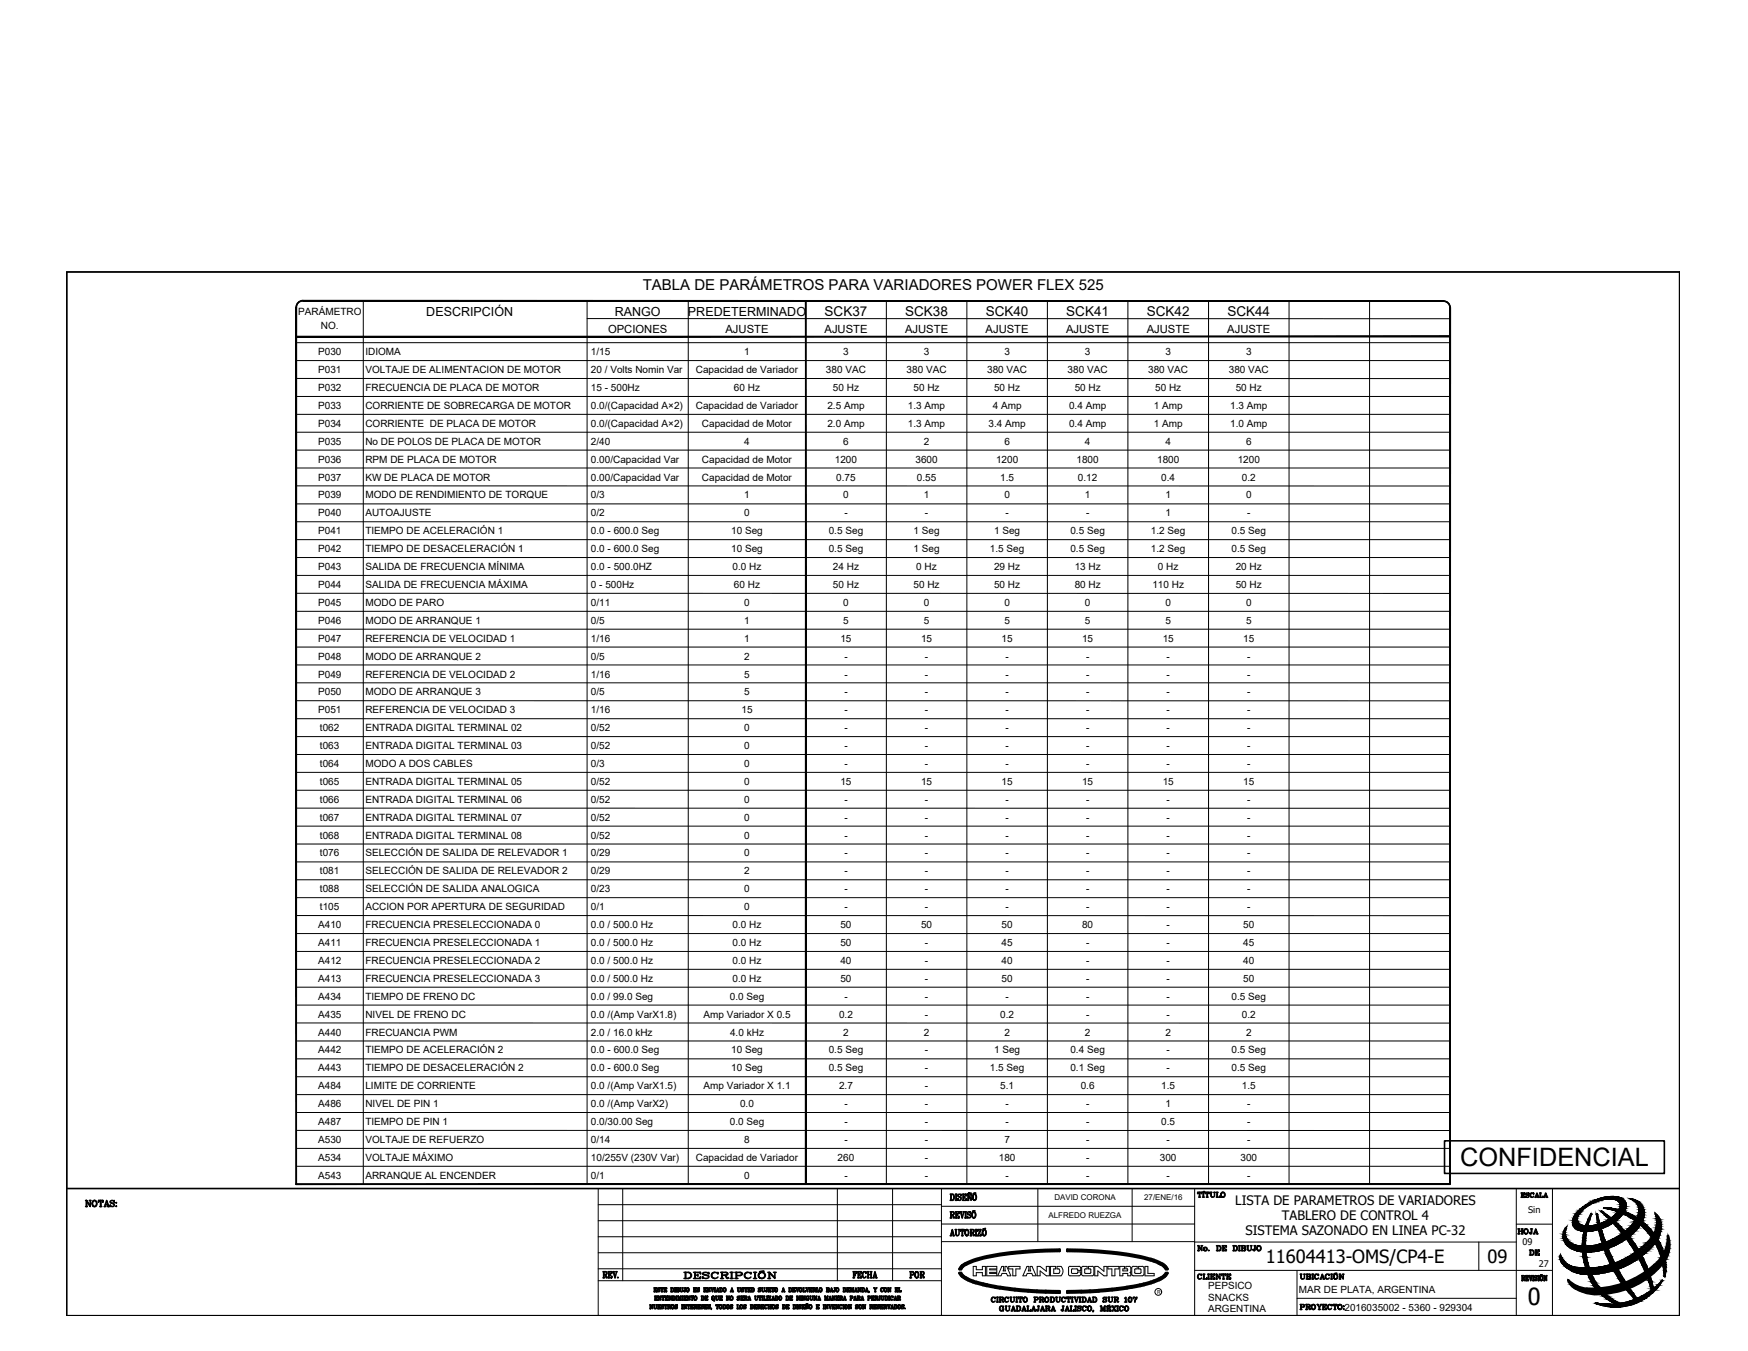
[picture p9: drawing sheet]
<svg xmlns="http://www.w3.org/2000/svg" width="279mm" height="216mm" viewBox="0 0 279 216" stroke-linecap="round" stroke-linejoin="round" font-family="sans-serif">
<defs><g id="words">
<text font-size="4.1" x="233.4" y="186.4">CONFIDENCIAL</text>
<text font-size="3.8" x="244.2" y="208.6">0</text>
<g font-size="3.5">
<text x="241.7" y="198.3">HOJA</text>
<text x="243.8" y="201.8">DE</text>
<text x="144.6" y="205.3">POR</text>
</g>
<g font-size="2.9">
<text x="202.3" y="201.8">11604413-OMS/CP4-E</text>
<text x="237.8" y="201.8">09</text>
</g>
<text font-size="2.4" x="102.7" y="46.3">TABLA DE PARÁMETROS PARA VARIADORES POWER FLEX 525</text>
<g font-size="2.2">
<text x="131.8" y="50.5">SCK37</text>
<text x="144.7" y="50.5">SCK38</text>
<text x="157.6" y="50.5">SCK40</text>
<text x="170.4" y="50.5">SCK41</text>
<text x="183.3" y="50.5">SCK42</text>
<text x="196.2" y="50.5">SCK44</text>
</g>
<g font-size="2.1">
<text x="197.4" y="192.6">LISTA DE PARAMETROS DE VARIADORES</text>
<text x="199.1" y="197.3">SISTEMA SAZONADO EN LINEA PC-32</text>
<text x="204.9" y="195">TABLERO DE CONTROL 4</text>
</g>
<g font-size="2">
<text x="68.1" y="50.4">DESCRIPCIÓN</text>
<text x="98.3" y="50.4">RANGO</text>
<text x="110" y="50.4">PREDETERMINADO</text>
</g>
<g font-size="1.8">
<text x="97.2" y="53.2">OPCIONES</text>
<text x="116" y="53.2">AJUSTE</text>
<text x="131.8" y="53.2">AJUSTE</text>
<text x="144.7" y="53.2">AJUSTE</text>
<text x="157.5" y="53.2">AJUSTE</text>
<text x="170.4" y="53.2">AJUSTE</text>
<text x="183.3" y="53.2">AJUSTE</text>
<text x="196.2" y="53.2">AJUSTE</text>
</g>
<g font-size="1.6">
<text x="47.7" y="50.3">PARÁMETRO</text>
<text x="51.3" y="52.6">NO.</text>
<text x="50.8" y="59.6">P031</text>
<text x="50.8" y="56.8">P030</text>
<text x="58.4" y="59.6">VOLTAJE DE ALIMENTACION DE MOTOR</text>
<text x="58.4" y="56.8">IDIOMA</text>
<text x="94.5" y="56.8">1/15</text>
<text x="94.5" y="59.6">20 / Volts Nomin Var</text>
<text x="111.2" y="59.6">Capacidad de Variador</text>
<text x="119" y="56.8">1</text>
<text x="132" y="59.6">380 VAC</text>
<text x="134.8" y="56.8">3</text>
<text x="144.9" y="59.6">380 VAC</text>
<text x="147.7" y="56.8">3</text>
<text x="157.8" y="59.6">380 VAC</text>
<text x="160.5" y="56.8">3</text>
<text x="170.7" y="59.6">380 VAC</text>
<text x="173.4" y="56.8">3</text>
<text x="183.5" y="59.6">380 VAC</text>
<text x="186.3" y="56.8">3</text>
<text x="196.4" y="59.6">380 VAC</text>
<text x="199.2" y="56.8">3</text>
<text x="50.8" y="62.5">P032</text>
<text x="50.8" y="65.3">P033</text>
<text x="58.4" y="62.5">FRECUENCIA DE PLACA DE MOTOR</text>
<text x="58.4" y="65.3">CORRIENTE DE SOBRECARGA DE MOTOR</text>
<text x="94.5" y="62.5">15 - 500Hz</text>
<text x="94.5" y="65.3">0.0/(Capacidad A×2)</text>
<text x="111.2" y="65.3">Capacidad de Variador</text>
<text x="117.3" y="62.5">60 Hz</text>
<text x="132.3" y="65.3">2.5 Amp</text>
<text x="133.1" y="62.5">50 Hz</text>
<text x="145.1" y="65.3">1.3 Amp</text>
<text x="146" y="62.5">50 Hz</text>
<text x="158.7" y="65.3">4 Amp</text>
<text x="158.9" y="62.5">50 Hz</text>
<text x="170.9" y="65.3">0.4 Amp</text>
<text x="171.8" y="62.5">50 Hz</text>
<text x="184.4" y="65.3">1 Amp</text>
<text x="184.6" y="62.5">50 Hz</text>
<text x="196.6" y="65.3">1.3 Amp</text>
<text x="197.5" y="62.5">50 Hz</text>
<text x="50.8" y="68.2">P034</text>
<text x="50.8" y="71.1">P035</text>
<text x="58.4" y="68.2">CORRIENTE DE PLACA DE MOTOR</text>
<text x="58.4" y="71.1">No DE POLOS DE PLACA DE MOTOR</text>
<text x="94.5" y="71.1">2/40</text>
<text x="94.5" y="68.2">0.0/(Capacidad A×2)</text>
<text x="112.2" y="68.2">Capacidad de Motor</text>
<text x="119" y="71.1">4</text>
<text x="132.3" y="68.2">2.0 Amp</text>
<text x="134.8" y="71.1">6</text>
<text x="145.1" y="68.2">1.3 Amp</text>
<text x="147.7" y="71.1">2</text>
<text x="158" y="68.2">3.4 Amp</text>
<text x="160.5" y="71.1">6</text>
<text x="170.9" y="68.2">0.4 Amp</text>
<text x="173.4" y="71.1">4</text>
<text x="184.4" y="68.2">1 Amp</text>
<text x="186.3" y="71.1">4</text>
<text x="196.6" y="68.2">1.0 Amp</text>
<text x="199.2" y="71.1">6</text>
<text x="50.8" y="73.9">P036</text>
<text x="50.8" y="76.8">P037</text>
<text x="58.4" y="73.9">RPM DE PLACA DE MOTOR</text>
<text x="58.4" y="76.8">KW DE PLACA DE MOTOR</text>
<text x="94.5" y="73.9">0.00/Capacidad Var</text>
<text x="94.5" y="76.8">0.00/Capacidad Var</text>
<text x="112.2" y="73.9">Capacidad de Motor</text>
<text x="112.2" y="76.8">Capacidad de Motor</text>
<text x="133.4" y="73.9">1200</text>
<text x="133.7" y="76.8">0.75</text>
<text x="146.3" y="73.9">3600</text>
<text x="146.5" y="76.8">0.55</text>
<text x="159.2" y="73.9">1200</text>
<text x="159.9" y="76.8">1.5</text>
<text x="172.1" y="73.9">1800</text>
<text x="172.3" y="76.8">0.12</text>
<text x="185" y="73.9">1800</text>
<text x="185.6" y="76.8">0.4</text>
<text x="197.8" y="73.9">1200</text>
<text x="198.5" y="76.8">0.2</text>
<text x="50.8" y="79.7">P039</text>
<text x="50.8" y="82.5">P040</text>
<text x="58.4" y="79.7">MODO DE RENDIMIENTO DE TORQUE</text>
<text x="58.4" y="82.5">AUTOAJUSTE</text>
<text x="94.5" y="79.7">0/3</text>
<text x="94.5" y="82.5">0/2</text>
<text x="119" y="79.7">1</text>
<text x="119" y="82.5">0</text>
<text x="134.8" y="79.7">0</text>
<text x="135" y="82.5">-</text>
<text x="147.7" y="79.7">1</text>
<text x="147.8" y="82.5">-</text>
<text x="160.5" y="79.7">0</text>
<text x="160.7" y="82.5">-</text>
<text x="173.4" y="79.7">1</text>
<text x="173.6" y="82.5">-</text>
<text x="186.3" y="79.7">1</text>
<text x="186.3" y="82.5">1</text>
<text x="199.2" y="79.7">0</text>
<text x="199.3" y="82.5">-</text>
<text x="50.8" y="85.4">P041</text>
<text x="50.8" y="88.2">P042</text>
<text x="58.4" y="85.4">TIEMPO DE ACELERACIÓN 1</text>
<text x="58.4" y="88.2">TIEMPO DE DESACELERACIÓN 1</text>
<text x="94.5" y="85.4">0.0 - 600.0 Seg</text>
<text x="94.5" y="88.2">0.0 - 600.0 Seg</text>
<text x="116.9" y="85.4">10 Seg</text>
<text x="116.9" y="88.2">10 Seg</text>
<text x="132.5" y="85.4">0.5 Seg</text>
<text x="132.5" y="88.2">0.5 Seg</text>
<text x="146" y="85.4">1 Seg</text>
<text x="146" y="88.2">1 Seg</text>
<text x="158.2" y="88.2">1.5 Seg</text>
<text x="158.9" y="85.4">1 Seg</text>
<text x="171.1" y="85.4">0.5 Seg</text>
<text x="171.1" y="88.2">0.5 Seg</text>
<text x="184" y="85.4">1.2 Seg</text>
<text x="184" y="88.2">1.2 Seg</text>
<text x="196.9" y="85.4">0.5 Seg</text>
<text x="196.9" y="88.2">0.5 Seg</text>
<text x="50.8" y="91.1">P043</text>
<text x="50.8" y="94">P044</text>
<text x="58.4" y="91.1">SALIDA DE FRECUENCIA MÍNIMA</text>
<text x="58.4" y="94">SALIDA DE FRECUENCIA MÁXIMA</text>
<text x="94.5" y="91.1">0.0 - 500.0HZ</text>
<text x="94.5" y="94">0 - 500Hz</text>
<text x="117.1" y="91.1">0.0 Hz</text>
<text x="117.3" y="94">60 Hz</text>
<text x="133.1" y="91.1">24 Hz</text>
<text x="133.1" y="94">50 Hz</text>
<text x="146" y="94">50 Hz</text>
<text x="146.5" y="91.1">0 Hz</text>
<text x="158.9" y="91.1">29 Hz</text>
<text x="158.9" y="94">50 Hz</text>
<text x="171.8" y="91.1">13 Hz</text>
<text x="171.8" y="94">80 Hz</text>
<text x="184.2" y="94">110 Hz</text>
<text x="185.1" y="91.1">0 Hz</text>
<text x="197.5" y="91.1">20 Hz</text>
<text x="197.5" y="94">50 Hz</text>
<text x="50.8" y="96.8">P045</text>
<text x="50.8" y="99.7">P046</text>
<text x="58.4" y="96.8">MODO DE PARO</text>
<text x="58.4" y="99.7">MODO DE ARRANQUE 1</text>
<text x="94.5" y="96.8">0/11</text>
<text x="94.5" y="99.7">0/5</text>
<text x="119" y="96.8">0</text>
<text x="119" y="99.7">1</text>
<text x="134.8" y="96.8">0</text>
<text x="134.8" y="99.7">5</text>
<text x="147.7" y="96.8">0</text>
<text x="147.7" y="99.7">5</text>
<text x="160.5" y="96.8">0</text>
<text x="160.5" y="99.7">5</text>
<text x="173.4" y="96.8">0</text>
<text x="173.4" y="99.7">5</text>
<text x="186.3" y="96.8">0</text>
<text x="186.3" y="99.7">5</text>
<text x="199.2" y="96.8">0</text>
<text x="199.2" y="99.7">5</text>
<text x="50.8" y="102.5">P047</text>
<text x="50.8" y="105.4">P048</text>
<text x="58.4" y="102.5">REFERENCIA DE VELOCIDAD 1</text>
<text x="58.4" y="105.4">MODO DE ARRANQUE 2</text>
<text x="94.5" y="102.5">1/16</text>
<text x="94.5" y="105.4">0/5</text>
<text x="119" y="102.5">1</text>
<text x="119" y="105.4">2</text>
<text x="134.3" y="102.5">15</text>
<text x="135" y="105.4">-</text>
<text x="147.2" y="102.5">15</text>
<text x="147.8" y="105.4">-</text>
<text x="160.1" y="102.5">15</text>
<text x="160.7" y="105.4">-</text>
<text x="173" y="102.5">15</text>
<text x="173.6" y="105.4">-</text>
<text x="185.9" y="102.5">15</text>
<text x="186.5" y="105.4">-</text>
<text x="198.7" y="102.5">15</text>
<text x="199.3" y="105.4">-</text>
<text x="50.8" y="108.3">P049</text>
<text x="50.8" y="111.1">P050</text>
<text x="50.8" y="114">P051</text>
<text x="58.4" y="108.3">REFERENCIA DE VELOCIDAD 2</text>
<text x="58.4" y="111.1">MODO DE ARRANQUE 3</text>
<text x="58.4" y="114">REFERENCIA DE VELOCIDAD 3</text>
<text x="94.5" y="108.3">1/16</text>
<text x="94.5" y="111.1">0/5</text>
<text x="94.5" y="114">1/16</text>
<text x="118.5" y="114">15</text>
<text x="119" y="108.3">5</text>
<text x="119" y="111.1">5</text>
<text x="135" y="108.3">-</text>
<text x="135" y="111.1">-</text>
<text x="135" y="114">-</text>
<text x="147.8" y="108.3">-</text>
<text x="147.8" y="111.1">-</text>
<text x="147.8" y="114">-</text>
<text x="160.7" y="108.3">-</text>
<text x="160.7" y="111.1">-</text>
<text x="160.7" y="114">-</text>
<text x="173.6" y="108.3">-</text>
<text x="173.6" y="111.1">-</text>
<text x="173.6" y="114">-</text>
<text x="186.5" y="108.3">-</text>
<text x="186.5" y="111.1">-</text>
<text x="186.5" y="114">-</text>
<text x="199.3" y="108.3">-</text>
<text x="199.3" y="111.1">-</text>
<text x="199.3" y="114">-</text>
<text x="51.1" y="116.8">t062</text>
<text x="51.1" y="119.7">t063</text>
<text x="58.4" y="116.8">ENTRADA DIGITAL TERMINAL 02</text>
<text x="58.4" y="119.7">ENTRADA DIGITAL TERMINAL 03</text>
<text x="94.5" y="116.8">0/52</text>
<text x="94.5" y="119.7">0/52</text>
<text x="119" y="116.8">0</text>
<text x="119" y="119.7">0</text>
<text x="135" y="116.8">-</text>
<text x="135" y="119.7">-</text>
<text x="147.8" y="116.8">-</text>
<text x="147.8" y="119.7">-</text>
<text x="160.7" y="116.8">-</text>
<text x="160.7" y="119.7">-</text>
<text x="173.6" y="116.8">-</text>
<text x="173.6" y="119.7">-</text>
<text x="186.5" y="116.8">-</text>
<text x="186.5" y="119.7">-</text>
<text x="199.3" y="116.8">-</text>
<text x="199.3" y="119.7">-</text>
<text x="51.1" y="122.6">t064</text>
<text x="51.1" y="125.4">t065</text>
<text x="58.4" y="122.6">MODO A DOS CABLES</text>
<text x="58.4" y="125.4">ENTRADA DIGITAL TERMINAL 05</text>
<text x="94.5" y="122.6">0/3</text>
<text x="94.5" y="125.4">0/52</text>
<text x="119" y="122.6">0</text>
<text x="119" y="125.4">0</text>
<text x="134.3" y="125.4">15</text>
<text x="135" y="122.6">-</text>
<text x="147.2" y="125.4">15</text>
<text x="147.8" y="122.6">-</text>
<text x="160.1" y="125.4">15</text>
<text x="160.7" y="122.6">-</text>
<text x="173" y="125.4">15</text>
<text x="173.6" y="122.6">-</text>
<text x="185.9" y="125.4">15</text>
<text x="186.5" y="122.6">-</text>
<text x="198.7" y="125.4">15</text>
<text x="199.3" y="122.6">-</text>
<text x="51.1" y="128.3">t066</text>
<text x="51.1" y="131.2">t067</text>
<text x="58.4" y="128.3">ENTRADA DIGITAL TERMINAL 06</text>
<text x="58.4" y="131.2">ENTRADA DIGITAL TERMINAL 07</text>
<text x="94.5" y="128.3">0/52</text>
<text x="94.5" y="131.2">0/52</text>
<text x="119" y="128.3">0</text>
<text x="119" y="131.2">0</text>
<text x="135" y="128.3">-</text>
<text x="135" y="131.2">-</text>
<text x="147.8" y="128.3">-</text>
<text x="147.8" y="131.2">-</text>
<text x="160.7" y="128.3">-</text>
<text x="160.7" y="131.2">-</text>
<text x="173.6" y="128.3">-</text>
<text x="173.6" y="131.2">-</text>
<text x="186.5" y="128.3">-</text>
<text x="186.5" y="131.2">-</text>
<text x="199.3" y="128.3">-</text>
<text x="199.3" y="131.2">-</text>
<text x="51.1" y="134">t068</text>
<text x="51.1" y="136.9">t076</text>
<text x="58.4" y="134">ENTRADA DIGITAL TERMINAL 08</text>
<text x="58.4" y="136.9">SELECCIÓN DE SALIDA DE RELEVADOR 1</text>
<text x="94.5" y="134">0/52</text>
<text x="94.5" y="136.9">0/29</text>
<text x="119" y="134">0</text>
<text x="119" y="136.9">0</text>
<text x="135" y="136.9">-</text>
<text x="135" y="134">-</text>
<text x="147.8" y="136.9">-</text>
<text x="147.8" y="134">-</text>
<text x="160.7" y="136.9">-</text>
<text x="160.7" y="134">-</text>
<text x="173.6" y="136.9">-</text>
<text x="173.6" y="134">-</text>
<text x="186.5" y="136.9">-</text>
<text x="186.5" y="134">-</text>
<text x="199.3" y="136.9">-</text>
<text x="199.3" y="134">-</text>
<text x="51.1" y="139.7">t081</text>
<text x="51.1" y="142.6">t088</text>
<text x="58.4" y="142.6">SELECCIÓN DE SALIDA ANALOGICA</text>
<text x="58.4" y="139.7">SELECCIÓN DE SALIDA DE RELEVADOR 2</text>
<text x="94.5" y="139.7">0/29</text>
<text x="94.5" y="142.6">0/23</text>
<text x="119" y="139.7">2</text>
<text x="119" y="142.6">0</text>
<text x="135" y="142.6">-</text>
<text x="135" y="139.7">-</text>
<text x="147.8" y="142.6">-</text>
<text x="147.8" y="139.7">-</text>
<text x="160.7" y="142.6">-</text>
<text x="160.7" y="139.7">-</text>
<text x="173.6" y="142.6">-</text>
<text x="173.6" y="139.7">-</text>
<text x="186.5" y="142.6">-</text>
<text x="186.5" y="139.7">-</text>
<text x="199.3" y="142.6">-</text>
<text x="199.3" y="139.7">-</text>
<text x="50.8" y="148.3">A410</text>
<text x="51.1" y="145.5">t105</text>
<text x="58.4" y="148.3">FRECUENCIA PRESELECCIONADA 0</text>
<text x="58.4" y="145.5">ACCION POR APERTURA DE SEGURIDAD</text>
<text x="94.5" y="148.3">0.0 / 500.0 Hz</text>
<text x="94.5" y="145.5">0/1</text>
<text x="117.1" y="148.3">0.0 Hz</text>
<text x="119" y="145.5">0</text>
<text x="134.3" y="148.3">50</text>
<text x="135" y="145.5">-</text>
<text x="147.2" y="148.3">50</text>
<text x="147.8" y="145.5">-</text>
<text x="160.1" y="148.3">50</text>
<text x="160.7" y="145.5">-</text>
<text x="173" y="148.3">80</text>
<text x="173.6" y="145.5">-</text>
<text x="186.5" y="148.3">-</text>
<text x="186.5" y="145.5">-</text>
<text x="198.7" y="148.3">50</text>
<text x="199.3" y="145.5">-</text>
<text x="50.8" y="151.2">A411</text>
<text x="50.8" y="154">A412</text>
<text x="58.4" y="151.2">FRECUENCIA PRESELECCIONADA 1</text>
<text x="58.4" y="154">FRECUENCIA PRESELECCIONADA 2</text>
<text x="94.5" y="151.2">0.0 / 500.0 Hz</text>
<text x="94.5" y="154">0.0 / 500.0 Hz</text>
<text x="117.1" y="151.2">0.0 Hz</text>
<text x="117.1" y="154">0.0 Hz</text>
<text x="134.3" y="151.2">50</text>
<text x="134.3" y="154">40</text>
<text x="147.8" y="151.2">-</text>
<text x="147.8" y="154">-</text>
<text x="160.1" y="151.2">45</text>
<text x="160.1" y="154">40</text>
<text x="173.6" y="151.2">-</text>
<text x="173.6" y="154">-</text>
<text x="186.5" y="151.2">-</text>
<text x="186.5" y="154">-</text>
<text x="198.7" y="151.2">45</text>
<text x="198.7" y="154">40</text>
<text x="50.8" y="156.9">A413</text>
<text x="50.8" y="159.8">A434</text>
<text x="58.4" y="156.9">FRECUENCIA PRESELECCIONADA 3</text>
<text x="58.4" y="159.8">TIEMPO DE FRENO DC</text>
<text x="94.5" y="156.9">0.0 / 500.0 Hz</text>
<text x="94.5" y="159.8">0.0 / 99.0 Seg</text>
<text x="116.7" y="159.8">0.0 Seg</text>
<text x="117.1" y="156.9">0.0 Hz</text>
<text x="134.3" y="156.9">50</text>
<text x="135" y="159.8">-</text>
<text x="147.8" y="156.9">-</text>
<text x="147.8" y="159.8">-</text>
<text x="160.1" y="156.9">50</text>
<text x="160.7" y="159.8">-</text>
<text x="173.6" y="156.9">-</text>
<text x="173.6" y="159.8">-</text>
<text x="186.5" y="156.9">-</text>
<text x="186.5" y="159.8">-</text>
<text x="196.9" y="159.8">0.5 Seg</text>
<text x="198.7" y="156.9">50</text>
<text x="50.8" y="165.5">A440</text>
<text x="50.8" y="162.6">A435</text>
<text x="58.4" y="165.5">FRECUANCIA PWM</text>
<text x="58.4" y="162.6">NIVEL DE FRENO DC</text>
<text x="94.5" y="165.5">2.0 / 16.0 kHz</text>
<text x="94.5" y="162.6">0.0 /(Amp VarX1.8)</text>
<text x="112.4" y="162.6">Amp Variador X 0.5</text>
<text x="116.7" y="165.5">4.0 kHz</text>
<text x="134.1" y="162.6">0.2</text>
<text x="134.8" y="165.5">2</text>
<text x="147.7" y="165.5">2</text>
<text x="147.8" y="162.6">-</text>
<text x="159.9" y="162.6">0.2</text>
<text x="160.5" y="165.5">2</text>
<text x="173.4" y="165.5">2</text>
<text x="173.6" y="162.6">-</text>
<text x="186.3" y="165.5">2</text>
<text x="186.5" y="162.6">-</text>
<text x="198.5" y="162.6">0.2</text>
<text x="199.2" y="165.5">2</text>
<text x="50.8" y="168.3">A442</text>
<text x="50.8" y="171.2">A443</text>
<text x="58.4" y="168.3">TIEMPO DE ACELERACIÓN 2</text>
<text x="58.4" y="171.2">TIEMPO DE DESACELERACIÓN 2</text>
<text x="94.5" y="168.3">0.0 - 600.0 Seg</text>
<text x="94.5" y="171.2">0.0 - 600.0 Seg</text>
<text x="116.9" y="168.3">10 Seg</text>
<text x="116.9" y="171.2">10 Seg</text>
<text x="132.5" y="168.3">0.5 Seg</text>
<text x="132.5" y="171.2">0.5 Seg</text>
<text x="147.8" y="168.3">-</text>
<text x="147.8" y="171.2">-</text>
<text x="158.2" y="171.2">1.5 Seg</text>
<text x="158.9" y="168.3">1 Seg</text>
<text x="171.1" y="168.3">0.4 Seg</text>
<text x="171.1" y="171.2">0.1 Seg</text>
<text x="186.5" y="168.3">-</text>
<text x="186.5" y="171.2">-</text>
<text x="196.9" y="168.3">0.5 Seg</text>
<text x="196.9" y="171.2">0.5 Seg</text>
<text x="50.8" y="174.1">A484</text>
<text x="50.8" y="176.9">A486</text>
<text x="50.8" y="179.8">A487</text>
<text x="58.4" y="174.1">LIMITE DE CORRIENTE</text>
<text x="58.4" y="176.9">NIVEL DE PIN 1</text>
<text x="58.4" y="179.8">TIEMPO DE PIN 1</text>
<text x="94.5" y="174.1">0.0 /(Amp VarX1.5)</text>
<text x="94.5" y="176.9">0.0 /(Amp VarX2)</text>
<text x="94.5" y="179.8">0.0/30.00 Seg</text>
<text x="112.4" y="174.1">Amp Variador X 1.1</text>
<text x="116.7" y="179.8">0.0 Seg</text>
<text x="118.3" y="176.9">0.0</text>
<text x="134.1" y="174.1">2.7</text>
<text x="135" y="176.9">-</text>
<text x="135" y="179.8">-</text>
<text x="147.8" y="174.1">-</text>
<text x="147.8" y="176.9">-</text>
<text x="147.8" y="179.8">-</text>
<text x="159.9" y="174.1">5.1</text>
<text x="160.7" y="176.9">-</text>
<text x="160.7" y="179.8">-</text>
<text x="172.7" y="174.1">0.6</text>
<text x="173.6" y="176.9">-</text>
<text x="173.6" y="179.8">-</text>
<text x="185.6" y="174.1">1.5</text>
<text x="185.6" y="179.8">0.5</text>
<text x="186.3" y="176.9">1</text>
<text x="198.5" y="174.1">1.5</text>
<text x="199.3" y="176.9">-</text>
<text x="199.3" y="179.8">-</text>
<text x="50.8" y="182.7">A530</text>
<text x="50.8" y="185.5">A534</text>
<text x="58.4" y="182.7">VOLTAJE DE REFUERZO</text>
<text x="58.4" y="185.5">VOLTAJE MÁXIMO</text>
<text x="94.5" y="182.7">0/14</text>
<text x="94.5" y="185.5">10/255V (230V Var)</text>
<text x="111.2" y="185.5">Capacidad de Variador</text>
<text x="119" y="182.7">8</text>
<text x="133.9" y="185.5">260</text>
<text x="135" y="182.7">-</text>
<text x="147.8" y="182.7">-</text>
<text x="147.8" y="185.5">-</text>
<text x="159.6" y="185.5">180</text>
<text x="160.5" y="182.7">7</text>
<text x="173.6" y="185.5">-</text>
<text x="173.6" y="182.7">-</text>
<text x="185.4" y="185.5">300</text>
<text x="186.5" y="182.7">-</text>
<text x="198.3" y="185.5">300</text>
<text x="199.3" y="182.7">-</text>
<text x="50.8" y="188.4">A543</text>
<text x="58.4" y="188.4">ARRANQUE AL ENCENDER</text>
<text x="94.5" y="188.4">0/1</text>
<text x="119" y="188.4">0</text>
<text x="135" y="188.4">-</text>
<text x="147.8" y="188.4">-</text>
<text x="160.7" y="188.4">-</text>
<text x="173.6" y="188.4">-</text>
<text x="186.5" y="188.4">-</text>
<text x="199.3" y="188.4">-</text>
<text x="193.1" y="206">PEPSICO</text>
<text x="193.1" y="207.9">SNACKS</text>
<text x="193.1" y="209.7">ARGENTINA</text>
<text x="207.6" y="206.7">MAR DE PLATA, ARGENTINA</text>
<text x="214.9" y="209.4">2016035002 - 5360 - 929304</text>
</g>
<g font-size="1.5">
<text x="244.3" y="193.8">Sin</text>
<text x="243.4" y="198.9">09</text>
<text x="246" y="202.4">27</text>
</g>
<g font-size="1.3">
<text x="168.5" y="191.8">DAVID CORONA</text>
<text x="182.9" y="191.8">27/ENE/16</text>
<text x="167.6" y="194.6">ALFREDO RUEZGA</text>
</g>
<text font-size=".9" x="184.9" y="206.8">R</text>
</g></defs>
<!-- layer: 0 -->
<g fill="none" stroke="#000" stroke-width=".16">
<path d="M10.7 43.5h257.8v146.4h-257.8zM47.4 54.8h184.4M47.4 57.6h184.4M48.4 48.1a1.05 1.05 0 0 0-1 1M48.4 48.1a.98 .98 0 0 0-1 1M48.4 48a1.11 1.11 0 0 0-1.1 1.1M58.1 48.1v141.1M93.8 48.1v141.1M93.8 50.9h138M110 48.1v141.1M141.7 48.1v141.1M154.5 48.1v141.1"/>
<path d="M167.4 48.1v141.1M180.3 48.1v141.1M193.2 48.1v141.1M206 48.1v141.1M218.9 48.1v141.1M230.7 48.1a1.05 1.05 0 0 1 1.1 1.1M230.7 48.2a.98 .98 0 0 1 1 1M230.7 48.1a1.11 1.11 0 0 1 1.1 1.1M47.4 60.5h184.4M47.4 63.4h184.4M47.4 66.2h184.4M47.4 69.1h184.4"/>
<path d="M47.4 71.9h184.4M47.4 74.8h184.4M47.4 77.6l184.4 .1M47.4 83.4h184.4M47.4 86.2h184.4M47.4 89.1h184.4M47.4 92h184.4M47.4 94.8h184.4M47.4 97.7h184.4M47.4 80.5h184.4M47.4 100.5h184.4M47.4 103.4h184.4"/>
<path d="M47.4 106.3h184.4M47.4 109.1h184.4M47.4 112h184.4M47.4 114.9h184.4M47.4 117.7h184.4M47.4 120.6h184.4M47.4 123.4h184.4M47.4 126.3h184.4M47.4 129.1l184.4 .1M47.4 132h184.4M47.4 134.9h184.4M47.4 137.7h184.4"/>
<path d="M47.4 140.6h184.4M47.4 146.3h184.4M47.4 143.5h184.4M47.4 149.2h184.4M47.4 152h184.4M47.4 154.9h184.4M47.4 157.8h184.4M47.4 166.4h184.4M47.4 163.5h184.4M47.4 160.6h184.4M47.4 169.2h184.4M47.4 172.1h184.4"/>
<path d="M47.4 174.9h184.4M47.4 177.8h184.4M47.4 186.4h184.4M47.4 189.2h184.4M47.4 180.6l184.4 .1M47.4 183.5h184.4M95.6 195.1h54.9M95.6 192.5h54.9M95.6 197.6h54.9M95.6 189.9v20.4M99.5 189.9v14.8M133.8 189.9v14.8"/>
<path d="M142.7 189.9v14.8M150.5 189.9v20.4M150.5 195.6h40.5M150.5 192.8h40.5M150.5 198.4h40.5M165.9 189.9v8.5M181 189.9v8.5M191 198.5h51.4M191 189.9v20.4M236.4 198.5v4.5M242.4 189.9v20.4M242.4 195.6h5.7"/>
<path d="M248.1 189.9v20.4M250.4 196a2.25 2.25 0 0 0-.6 1.7M250.5 196a2.09 2.09 0 0 0 1.8 3.1 10.3 10.3 0 0 0 9.1-4.1 2.16 2.16 0 0 0-.5-3.3l-.4-.2a2.48 2.48 0 0 1 2.2 1.6 2.48 2.48 0 0 1-.5 2.6 10.5 10.5 0 0 1-10.2 4.2 2.67 2.67 0 0 1-2.2-2.2M252.6 193.2a7.6 7.6 0 0 1 6.2-1.9 1.47 1.47 0 0 1 1.2 1.1 1.47 1.47 0 0 1-.5 1.5 7.8 7.8 0 0 1-6.8 2.8 1.46 1.46 0 0 1-1.3-.9 1.46 1.46 0 0 1 .2-1.5zM252.9 193.4a6.1 6.1 0 0 1 5.4-1.6 1.02 1.02 0 0 1 .4 1.6 6.2 6.2 0 0 1-5.9 2.4 1.02 1.02 0 0 1-.4-1.7zM256 193.6h-.1a29.5 29.5 0 0 1 6.4 8.3l1.2 2.8 .5 1.4-1.4 .9-1 .5a34.1 34.1 0 0 1-6.3-13.5h-.1a22.5 22.5 0 0 0 6.1 13.7M256 193.5a19.3 19.3 0 0 1 8.3 12.4l1.3-1.3M256.4 193.1a11.1 11.1 0 0 1 9.6 10.8M256.4 193a10.4 10.4 0 0 1 9.6 7.3M256.4 193h-.1l.1 .1M264.4 198.8a13.7 13.7 0 0 1-12 4.7 4.9 4.9 0 0 1-2.9-1.9l-.1-.3v-.9a2.8 2.8 0 0 0 2.3 2.1M264.5 193.8a4.2 4.2 0 0 1-1.2 4.7 13.4 13.4 0 0 1-11.6 4"/>
<path d="M264.5 193.8a3.4 3.4 0 0 1 .3 4.5l-.3 .5M95.6 200.2h54.9M95.6 204.7h54.9M95.6 202.8h54.9M155.6 202.4h.4v.5h1v-.5h.5v1.5h-.5v-.5h-1v.5h-.4zM157.7 202.4h1.6v.4h-1.1v.1h1.1v.4h-1.1v.2h1.1v.4h-1.6zM160.1 202.4h.3l-.1 .7h.4l-.1-.7h.3l.7 1.5h-.6l-.1-.4h-.7l-.2 .4h-.5zM161.2 202.4h1.8v.4h-.6v1.1h-.5v-1.1h-.7zM164.2 202.4h.3l-.1 .7h.3v-.7h.3l.6 1.5h-.5l-.2-.4h-.7l-.2 .4h-.5zM165.8 202.4h.5l.9 .8v-.8h.5v1.5h-.5l-.9-.8v.8h-.5zM169.2 202.8a.5 .5 0 0 1 0 .7M169.3 203.5h-.9v-.7h.3v-.4h-.8v1.5h1.7"/>
<path d="M169.6 202.4a1.03 1.03 0 0 1 0 1.5M169.6 202.4h-.6v.4h.3M171 202.4l-.2 .1v1.1l.2 .3M171.1 202.4h1.4M171.3 203.4l.1 .1M171.4 202.8l-.1 .1v.5M171.4 203.5h.7M171.4 202.8h.7M172.3 203.4v-.1h.4l-.1 .5-1.5 .1M172.3 203.4l-.2 .1M172.5 202.4l.2 .1v.5h-.4l-.2-.2M172.9 202.6v1"/>
<path d="M173.1 202.4l-.2 .2M173.2 202.4h.6v.4h-.3M173.4 203.4l.1 .1h.7l.2-.1M173.4 202.9v.5M173.5 202.8l-.1 .1M174.2 202.8l.2 .1v.5M174.6 202.4l.2 .2v1l-.1 .2-1.6 .1-.2-.3M174.6 202.4h-.6v.4h.2M175 202.4h.5l1 .8v-.8h.4v1.5h-.4l-1-.8v.8h-.5zM177.1 202.4h1.7v.4h-.6v1.1h-.5v-1.1h-.6zM180.2 202.8v.3M180.2 203.1h-.7v-.3h.2v-.4h-.7v1.5h.5v-.4h.8v.4h.4v-.4"/>
<path d="M180.5 202.4l.2 .2v.6l-.1 .2 .1 .1M180.5 202.4h-.5v.4h.2M181.2 202.4l-.3 .2v1l.3 .3h1.4l.2-.1 .1-1.2-.3-.2M181.2 202.4h.6v.4h-.3M181.4 203.4l.1 .1h.7l.2-.1M181.5 202.8l-.1 .1v.5M182.2 202.8l.2 .1v.5M182.6 202.4h-.6v.4h.2M183 202.4h.5v1.1h1v.4h-1.5zM191 203h57.1M207.3 203v7.3M207.3 207.5h35.1"/>
<path d="M261.3 207.7l-1.4 .4-1 .2a9.4 9.4 0 0 1-5.3-7.3 12.1 12.1 0 0 1 .8-7 10.7 10.7 0 0 0-.4 10.3 8.5 8.5 0 0 0 4.3 4.1h-1.6l-1.6-.2M265.6 204.6h.1a8.6 8.6 0 0 1-10.7 3.6M266 200.3l.3 1.8-.1 1.8M266.2 203.9l-.1 .1-.1-.1"/>
<circle cx="185.1" cy="206.5" r=".54"/>
</g>
<g fill="#000" stroke="#000" stroke-width=".16">
<path d="M250.5 196l-.1 .2h-.1zM253.1 196.8h1.1zM257.4 191.2h.6zM260.5 191.5l.4 .1zM264.5 193.8l.3 .3h-.2zM266.6 197.5l.2 .6h-.2zM249.4 200.5l.1 .2h-.1zM250.7 204.6l.2 .1zM253 203.6h1.7zM253 200.1h1.4zM254.6 206.8h1.4zM255 208.2h.1z"/>
<path d="M257.4 208.9h1.7z"/>
<path d="M47.4 53.7v.2l184.4-.2zM47.4 53.9l184.4-.2v.2z"/>
<path d="M47.3 49.1l.1 140.1v-140.1zM47.3 49.1l.1 140.1h-.1z"/>
<path d="M48.4 48v.1h182.3zM48.4 48.1h182.3v.1z"/>
<path d="M128.7 48.1l.1 141.1 .1-141.1zM128.7 48.1l.1 141.1h-.1z"/>
<path d="M231.7 49.2l.1 140 .1-140zM231.7 49.2l.1 140h-.1z"/>
<path d="M47.3 189.2v.1l184.5-.1zM47.3 189.3l184.5-.1v.1z"/>
<path d="M249.9 196.8l.3 .2v-.2zM249.9 196.8l.3 .2h-.3z"/>
<path d="M249.9 197l.3 .2v-.2zM249.9 197l.3 .2h-.3z"/>
<path d="M249.9 197.2l.3 .1zM249.9 197.2l.3 .1h-.4z"/>
<path d="M249.8 197.3l.5 .3-.1-.3zM249.8 197.3l.5 .3h-.5z"/>
<path d="M250 196.6l.2 .2 .1-.2zM250 196.6l.2 .2h-.3z"/>
<path d="M250.1 196.4l.2 .2v-.2zM250.1 196.4l.2 .2h-.3z"/>
<path d="M249.8 197.6l.5 .1zM249.8 197.6l.5 .1h-.5z"/>
<path d="M249.8 197.7l.7 .3-.2-.3zM249.8 197.7l.7 .3h-.6z"/>
<path d="M250.2 196.3l.1 .1v-.1zM250.2 196.3l.1 .1h-.2z"/>
<path d="M250.3 196.2h.1zM250.3 196.2v.1z"/>
<path d="M249.9 198l.7 .1-.1-.1zM249.9 198l.7 .1h-.7z"/>
<path d="M249.9 198.1l.8 .2-.1-.2zM249.9 198.1l.8 .2h-.7z"/>
<path d="M250 198.3l1 .2-.3-.2zM250 198.3l1 .2h-.9z"/>
<path d="M250.1 198.5h.9zM250.1 198.5h.9z"/>
<path d="M250.1 198.5l1.2 .3-.3-.3zM250.1 198.5l1.2 .3h-1.1z"/>
<path d="M250.2 198.8l1.4 .1-.3-.1zM250.2 198.8l1.4 .1h-1.3z"/>
<path d="M250.3 198.9h1.5zM250.3 198.9h1.5z"/>
<path d="M250.4 198.9l1.9 .2-.5-.2zM250.4 198.9l1.9 .2h-1.8z"/>
<path d="M251.4 195h.7zM251.4 195h.7z"/>
<path d="M251.5 194.7l.6 .3v-.3zM251.5 194.7l.6 .3h-.7z"/>
<path d="M251.4 195l.8 .2-.1-.2zM251.4 195l.8 .2h-.9z"/>
<path d="M251.3 195.2l1 .2-.1-.2zM251.3 195.2l1 .2h-1z"/>
<path d="M251.6 194.4l.5 .3 .1-.3zM251.6 194.4l.5 .3h-.6zM251.5 194.7h.6zM251.5 194.7h.6z"/>
<path d="M250.5 199.1h2.3zM250.5 199.1h2.3z"/>
<path d="M251.6 194.3h.7zM251.6 194.3l.6 .1z"/>
<path d="M251.3 195.4h1zM251.3 195.4h1z"/>
<path d="M251.3 195.4l1.2 .2-.2-.2zM251.3 195.4l1.2 .2h-1.1z"/>
<path d="M251.8 194.1l.5 .2 .1-.2zM251.8 194.1l.5 .2h-.7z"/>
<path d="M251.9 193.9l.5 .2 .1-.2zM251.9 193.9l.5 .2h-.6z"/>
<path d="M251.4 195.6l1.3 .1zM251.4 195.6l1.3 .1z"/>
<path d="M252.1 193.7l.4 .2 .1-.2zM252.1 193.7l.4 .2h-.6z"/>
<path d="M251.4 195.7l1.4 .1zM251.4 195.7l1.4 .1z"/>
<path d="M252.2 193.6l.4 .1 .2-.1zM252.2 193.6l.4 .1h-.5z"/>
<path d="M250.6 199.1h2.4zM250.6 199.1h2.4z"/>
<path d="M251.4 195.8l1.8 .1-.4-.1zM251.4 195.8l1.8 .1h-1.8z"/>
<path d="M252.4 193.4l.4 .2 .1-.2zM252.4 193.4l.4 .2h-.6z"/>
<path d="M250.6 199.1h2.8zM250.6 199.1h2.8z"/>
<path d="M253.1 196.8h.9zM253.1 196.8h.9z"/>
<path d="M252.6 193.2l.3 .2 .3-.2zM252.6 193.2l.3 .2h-.5z"/>
<path d="M251.4 195.9h2.2zM251.4 195.9h2.2z"/>
<path d="M252.7 193.1l.5 .1 .1-.1zM252.6 193.2l.1-.1 .5 .1z"/>
<path d="M252.9 198.8l.5 .3v-.3zM252.9 198.8l.5 .3h-.5z"/>
<path d="M252.9 199.1l.6 .7-.1-.7zM252.9 199.1l.6 .7h-.6z"/>
<path d="M252.9 198.3l.5 .5 .1-.5zM252.9 198.3l.5 .5h-.5z"/>
<path d="M253 197.9l.5 .4v-.4zM253 197.9l.5 .4h-.6z"/>
<path d="M252.9 199.8l.6 .2v-.2zM252.9 199.8l.6 .2h-.6z"/>
<path d="M253.1 197.4l.4 .5v-.5zM253.1 197.4l.4 .5h-.5z"/>
<path d="M253.2 196.9l.3 .5 .1-.5zM253.2 196.9l.3 .5h-.4z"/>
<path d="M253 192.9l.3 .2 .3-.2zM252.7 193.1l.3-.2 .3 .2z"/>
<path d="M253.2 196.5l.4 .4 .1-.4zM253.2 196.5l.4 .4h-.4z"/>
<path d="M253.1 192.8h.6zM253.1 192.8l.5 .1z"/>
<path d="M253.4 195.9l.3 .6 .1-.6zM253.4 195.9l.3 .6h-.5z"/>
<path d="M253.5 195.7l.3 .2 .1-.2zM253.5 195.7l.3 .2h-.4z"/>
<path d="M251.5 195.9h2.5zM251.5 195.9h2.5z"/>
<path d="M253.8 195l.1 .7 .2-.7zM253.8 195l.1 .7h-.4z"/>
<path d="M253.9 194.8l.2 .2v-.2zM253.9 194.8l.2 .2h-.3z"/>
<path d="M253.5 192.5l.2 .3 .4-.3zM253.1 192.8l.4-.3 .2 .3z"/>
<path d="M253.5 192.5h.7zM253.5 192.5h.6z"/>
<path d="M254.3 194h.1zM254.3 194h.1zM254.3 194h.1zM254.3 194h.1z"/>
<path d="M254.3 194h.1zM254.3 194h.1z"/>
<path d="M254.3 194h.1zM254.3 194h.1zM254.3 194h.1zM254.3 194h.1z"/>
<path d="M254.3 194h.1zM254.3 194h.1z"/>
<path d="M254.3 194h.1zM254.3 194h.1z"/>
<path d="M254.3 194h.1zM254.3 194h.1zM254.3 194h.1zM254.3 194h.1z"/>
<path d="M254.3 194h.1zM254.3 194h.1zM254.3 194h.1zM254.3 194h.1z"/>
<path d="M254.3 194l.1 .1zM254.3 194l.1 .1zM254.2 194.1h.2zM254.2 194.1h.2z"/>
<path d="M254.2 194.1l-.1 .7 .3-.7zM254.2 194.1l-.1 .7h-.2z"/>
<path d="M252.7 196.7h1.9zM252.7 196.7l1.5 .1z"/>
<path d="M253.9 192.3l.3 .2 .4-.2zM253.5 192.5l.4-.2 .3 .2z"/>
<path d="M252.6 196.7h2.1zM252.6 196.7h2z"/>
<path d="M254 192.2h.8zM253.9 192.3h.7z"/>
<path d="M254.3 192.1l.5 .1 .3-.1zM254 192.2l.3-.1 .5 .1z"/>
<path d="M252.3 196.6l2.4 .1 .4-.1zM252.3 196.6l2.4 .1z"/>
<path d="M252.4 200h2.7zM252.4 200h2.5z"/>
<path d="M255.2 194h.1zM255.2 194h.1z"/>
<path d="M255.2 194h.1zM255.2 194h.1z"/>
<path d="M255.2 194h.1zM255.2 194h.1zM255.2 194h.1z"/>
<path d="M252.2 196.6h3.1zM252.2 196.6h2.9z"/>
<path d="M255.2 194h.1zM255.2 194h.1z"/>
<path d="M255.2 194h.1zM255.2 194h.1z"/>
<path d="M255.2 194h.1zM255.2 194h.1zM255.2 194h.1zM255.2 194h.1z"/>
<path d="M255.2 194h.1zM255.2 194h.1zM255.2 194h.1zM255.2 194h.1z"/>
<path d="M255.2 194h.1zM255.2 194h.1z"/>
<path d="M255.2 194h.2zM255.2 194h.2z"/>
<path d="M255.2 194l.5 1.4-.3-1.4zM255.2 194l.5 1.4h-.4z"/>
<path d="M254.6 191.9l.5 .2 .3-.2zM254.3 192.1l.3-.2 .5 .2z"/>
<path d="M254.7 191.9h.9zM254.6 191.9h.8z"/>
<path d="M252 199.9l3.1 .1 .6-.1zM252 199.9l3.1 .1h-2.7z"/>
<path d="M255.3 195.4l.4 .2v-.2zM255.3 195.4l.4 .2h-.3z"/>
<path d="M252 196.4l3.3 .2 .4-.2zM252 196.4l3.3 .2h-3.1z"/>
<path d="M255.4 195.6l.7 1.2-.4-1.2zM255.4 195.6l.7 1.2h-.5z"/>
<path d="M251.9 199.8h3.9zM251.9 199.8l3.8 .1z"/>
<path d="M251.9 196.4h3.9zM251.9 196.4h3.8z"/>
<path d="M256 193.6h.1zM256 193.6h.1z"/>
<path d="M255.9 193.6h.2zM255.9 193.6h.2z"/>
<path d="M255.9 193.6h.2zM255.9 193.6h.2z"/>
<path d="M255.6 196.8l.6 .4-.1-.4zM255.6 196.8l.6 .4h-.5z"/>
<path d="M255.9 193.6h.2zM255.9 193.6h.2z"/>
<path d="M255 191.7l.6 .2 .5-.2zM254.7 191.9l.3-.2 .6 .2z"/>
<path d="M255.9 193.6h.2zM255.9 193.6h.2z"/>
<path d="M255.9 193.6h.3zM255.9 193.6h.3z"/>
<path d="M255.9 193.6l.3 .1zM255.9 193.6l.3 .1z"/>
<path d="M255.9 193.7h.3zM255.9 193.7h.3z"/>
<path d="M255.9 193.7l1.2 .6-.9-.6zM255.9 193.7l1.2 .6h-.5z"/>
<path d="M255.7 197.2l.8 .9-.3-.9zM255.7 197.2l.8 .9h-.6z"/>
<path d="M251.7 196.2l4.1 .2 .5-.2zM251.7 196.2l4.1 .2h-3.9z"/>
<path d="M255.2 191.7h1.1zM255 191.7h1.1z"/>
<path d="M251.5 199.7l4.3 .1 .6-.1zM251.5 199.7l4.3 .1h-3.9z"/>
<path d="M251.7 196.2h4.7zM251.7 196.2h4.6z"/>
<path d="M256.4 193h.1zM256.4 193h.1z"/>
<path d="M256.4 193h.2zM256.4 193h.2z"/>
<path d="M255.9 198.1l.9 .7-.3-.7zM255.9 198.1l.9 .7h-.7z"/>
<path d="M251.4 199.7h5.1zM251.4 199.7h5z"/>
<path d="M255.3 191.7h1.3zM255.2 191.7h1.1z"/>
<path d="M256.4 193h.4zM256.4 193h.4z"/>
<path d="M256.4 193h.5zM256.4 193h.5z"/>
<path d="M256.1 198.8l.9 .6-.2-.6zM256.1 198.8l.9 .6h-.7z"/>
<path d="M251.5 196l4.9 .2 .5-.2zM251.5 196l4.9 .2h-4.7z"/>
<path d="M251.5 195.9h5.5zM251.5 195.9l5.4 .1z"/>
<path d="M251.5 195.9h5.5zM251.5 195.9h5.5z"/>
<path d="M256.3 199.4l1.1 .9-.4-.9zM256.3 199.4l1.1 .9h-.7z"/>
<path d="M256.4 193h.7zM256.4 193h.7z"/>
<path d="M256.4 193h.8zM256.4 193h.8z"/>
<path d="M256.6 194.3l.8 .3-.3-.3zM256.6 194.3l.8 .3h-.5z"/>
<path d="M255.4 191.6h1.7zM255.4 191.6h1.7z"/>
<path d="M255.4 191.6h1.7zM255.3 191.7h1.3z"/>
<path d="M254.5 195.9h2.6zM254 195.9h3z"/>
<path d="M251 199.5l5.5 .2 .6-.2zM251 199.5l5.5 .2h-5.1z"/>
<path d="M251 199.4h6.2zM251 199.4l6.1 .1z"/>
<path d="M255 195.8l2.1 .1 .2-.1zM254.5 195.9l.5-.1 2.1 .1z"/>
<path d="M256.4 193h1zM256.4 193h1z"/>
<path d="M256.4 193h1zM256.4 193h1z"/>
<path d="M256.4 193l1 .1zM256.4 193l1 .1z"/>
<path d="M256.4 193.1h1.1zM256.4 193.1h1.1z"/>
<path d="M256.9 194.6l1.2 .5-.7-.5zM256.9 194.6l1.2 .5h-.6z"/>
<path d="M256.4 193.1h1.2zM256.4 193.1h1.2z"/>
<path d="M255.5 195.6l1.8 .2 .2-.2zM255 195.8l.5-.2 1.8 .2z"/>
<path d="M256.4 193.1h1.2zM256.4 193.1h1.2z"/>
<path d="M256.4 193.1h1.2zM256.4 193.1h1.2z"/>
<path d="M256.4 193.1h1.2zM256.4 193.1h1.2z"/>
<path d="M256.4 193.1l1.9 .1zM256.4 193.1l1.9 .1z"/>
<path d="M250.6 199.2l6.6 .2 .6-.2zM250.6 199.2l6.6 .2h-6.2z"/>
<path d="M256 195.4l1.5 .2 .3-.2zM255.5 195.6l.5-.2 1.5 .2zM255.5 195.6h2zM255.5 195.6h2z"/>
<path d="M250.6 199.1h7.3zM250.6 199.1l7.2 .1z"/>
<path d="M253.7 199.1h4.2zM253.4 199.1h4.5z"/>
<path d="M257.4 191.2h1zM257 191.2h1.4z"/>
<path d="M254 199.1h4zM253.7 199.1h4.2z"/>
<path d="M256.3 195.3l1.5 .1 .2-.1zM256 195.4l.3-.1 1.5 .1z"/>
<path d="M257.5 195.1l1.1 .4-.5-.4zM257.5 195.1l1.1 .4h-.7z"/>
<path d="M256.5 195.2l1.5 .1 .1-.1zM256.3 195.3l.2-.1 1.5 .1z"/>
<path d="M254.6 199l3.4 .1 .2-.1zM254 199.1l.6-.1 3.4 .1z"/>
<path d="M257 193.2l1.5 .1zM257 193.2l1.5 .1z"/>
<path d="M257 191.2h1.5zM256.9 191.2h1.6z"/>
<path d="M255.3 198.9l2.9 .1 .2-.1zM254.6 199l.7-.1 2.9 .1z"/>
<path d="M256.9 191.2l1.9 .1zM256.4 191.3l.5-.1 1.9 .1z"/>
<path d="M257 195l1.1 .2 .4-.2zM256.5 195.2l.5-.2 1.1 .2z"/>
<path d="M257.3 193.3l1.9 .1-.7-.1zM257.3 193.3l1.9 .1h-1.3z"/>
<path d="M257.9 195.5l1.1 .5-.4-.5zM257.9 195.5l1.1 .5h-.7z"/>
<path d="M255.7 198.8l2.7 .1 .2-.1zM255.3 198.9l.4-.1 2.7 .1z"/>
<path d="M256 198.7l2.6 .1 .2-.1zM255.7 198.8l.3-.1 2.6 .1z"/>
<path d="M256.4 191.3l2.5 .1zM256.3 191.4h2.6z"/>
<path d="M257.4 194.7l1.1 .3 .3-.3zM257 195l.4-.3 1.1 .3zM257 195h1.5zM257 195h1.5z"/>
<path d="M256.3 191.4l2.9 .1-.3-.1zM255.9 191.5l.4-.1 2.9 .1z"/>
<path d="M257.5 194.6l1.3 .1 .1-.1zM257.4 194.7l.1-.1 1.3 .1z"/>
<path d="M258.3 196l1.3 .6-.6-.6zM258.3 196l1.3 .6h-.8z"/>
<path d="M257.8 194.4l1.1 .2 .2-.2zM257.5 194.6l.3-.2 1.1 .2z"/>
<path d="M257.9 193.4l1.5 .1zM257.9 193.4l1.5 .1z"/>
<path d="M255.9 191.5h3.3zM255.7 191.5h3.5z"/>
<path d="M256.6 198.5l2.2 .2 .4-.2zM256 198.7l.6-.2 2.2 .2z"/>
<path d="M255.7 191.5l3.7 .1-.2-.1zM255.4 191.6l.3-.1 3.7 .1z"/>
<path d="M258 194.2l1.1 .2 .1-.2zM257.8 194.4l.2-.2 1.1 .2z"/>
<path d="M256.8 198.4h2.5zM256.6 198.5h2.6z"/>
<path d="M258.2 193.5l1.8 .2-.6-.2zM258.2 193.5l1.8 .2h-1.1z"/>
<path d="M258.2 194.1l1 .1 .2-.1zM258 194.2l.2-.1 1 .1z"/>
<path d="M257.1 191.6h2.3zM257.1 191.6h2.3z"/>
<path d="M257.5 191.6l1.9 .1zM257.5 191.6l1.9 .1z"/>
<path d="M257.9 191.7h1.6zM257.9 191.7h1.6z"/>
<path d="M257.9 191.7l1.7 .1-.1-.1zM257.9 191.7l1.7 .1h-1.3z"/>
<path d="M258.4 193.9l1 .2 .1-.2zM258.4 193.9l1 .2h-1.2z"/>
<path d="M258.8 196.6l1.1 .3-.3-.3zM258.8 196.6l1.1 .3h-.8z"/>
<path d="M258.3 191.8l1.4 .1-.1-.1zM258.3 191.8l1.4 .1h-1.2zM258.5 191.9h1.2zM258.5 191.9h1.2z"/>
<path d="M258.5 193.8l1 .1 .1-.1zM258.5 193.8l1 .1h-1.1z"/>
<path d="M257.3 198.2l2 .2 .3-.2zM256.8 198.4l.5-.2 2 .2z"/>
<path d="M258.5 191.9l1.3 .2-.1-.2zM258.5 191.9l1.3 .2h-1.1z"/>
<path d="M258.7 193.5l.9 .3 .1-.3zM258.7 193.5l.9 .3h-1.1z"/>
<path d="M258.7 193.4h1.1zM258.7 193.4l1 .1z"/>
<path d="M258.7 192.1l1.2 .1zM258.7 192.1l1.2 .1z"/>
<path d="M259.1 196.9l1.4 .7-.6-.7zM259.1 196.9l1.4 .7h-.8z"/>
<path d="M258.8 192.2l1.1 .1v-.1zM258.8 192.2l1.1 .1h-1z"/>
<path d="M258.9 192.3l1.1 .2-.1-.2zM258.9 192.3l1.1 .2h-1.1z"/>
<path d="M258.9 193.1l.9 .3 .1-.3zM258.9 193.1l.9 .3h-1.1z"/>
<path d="M257.7 198l1.9 .2 .3-.2zM257.3 198.2l.4-.2 1.9 .2z"/>
<path d="M258.9 192.5h1.1zM258.9 192.5h1.1h-1z"/>
<path d="M259 192.5l1 .3v-.3zM259 192.5l1 .3h-1z"/>
<path d="M259 192.8h1zM259 192.8h1z"/>
<path d="M259 192.8l.9 .3 .1-.3zM259 192.8l.9 .3h-1zM258.9 193.1h1zM258.9 193.1h1z"/>
<path d="M258.9 193.7l1.3 .1zM258.9 193.7l1.3 .1z"/>
<path d="M258 197.9l1.9 .1 .2-.1zM257.7 198l.3-.1 1.9 .1z"/>
<path d="M259.1 193.8l1.8 .3-.7-.3zM259.1 193.8l1.8 .3h-1.2z"/>
<path d="M259.7 197.6l1 .3-.2-.3zM259.7 197.6l1 .3h-.8z"/>
<path d="M258.5 197.6l1.6 .3 .4-.3zM258 197.9l.5-.3 1.6 .3z"/>
<path d="M258.6 197.6h1.9zM258.5 197.6h2z"/>
<path d="M259.9 197.9l1.4 .8-.6-.8zM259.9 197.9l1.4 .8h-.8z"/>
<path d="M259.7 194.1l1.3 .1zM259.7 194.1l1.3 .1z"/>
<path d="M260.6 191.6l.8 .1zM260.6 191.6l.8 .1h-.5z"/>
<path d="M259.2 197.2l1.3 .4 .5-.4zM258.6 197.6l.6-.4 1.3 .4z"/>
<path d="M259.2 197.2h1.8zM259.2 197.2h1.8z"/>
<path d="M259.9 194.2l1.7 .4-.6-.4zM259.9 194.2l1.7 .4h-1z"/>
<path d="M260.5 198.7l.9 .2-.1-.2zM260.5 198.7l.9 .2h-.8z"/>
<path d="M260.9 191.7h.5zM260.9 191.7h.5z"/>
<path d="M260.9 191.7l.9 .2-.4-.2zM260.9 191.7l.9 .2h-.6z"/>
<path d="M259.7 196.8l1.3 .4 .4-.4zM259.2 197.2l.5-.4 1.3 .4z"/>
<path d="M260.6 198.9l1.4 1-.6-1zM260.6 198.9l1.4 1h-.8z"/>
<path d="M259.8 196.7l1.6 .1 .1-.1zM259.8 196.7l1.6 .1h-1.7z"/>
<path d="M260.6 194.6l1.2 .1zM260.6 194.6l1.2 .1z"/>
<path d="M261.2 191.9l.6 .1zM261.2 191.9l.6 .1z"/>
<path d="M260.2 196.3l1.3 .4 .3-.4zM259.8 196.7l.4-.4 1.3 .4z"/>
<path d="M260.7 194.7l1.7 .4-.6-.4zM260.7 194.7l1.7 .4h-1z"/>
<path d="M261.3 192l.8 .2-.3-.2zM261.3 192l.8 .2h-.6z"/>
<path d="M260.4 196.2l1.4 .1 .1-.1zM260.2 196.3l.2-.1 1.4 .1z"/>
<path d="M261.2 199.9l.9 .1-.1-.1zM261.2 199.9l.9 .1h-.8z"/>
<path d="M261.3 200l1.4 1.1-.6-1.1zM261.3 200l1.4 1.1h-.8z"/>
<path d="M260.7 195.9l1.2 .3 .2-.3zM260.7 195.9l1.2 .3h-1.5z"/>
<path d="M261.5 192.2h.6zM261.5 192.2h.6z"/>
<path d="M261.5 192.2l.9 .3-.3-.3zM261.5 192.2l.9 .3h-.7z"/>
<path d="M260.8 195.7l1.3 .2 .1-.2zM260.8 195.7l1.3 .2h-1.4z"/>
<path d="M261.1 195.5l1.1 .2 .2-.2zM261.1 195.5l1.1 .2h-1.4z"/>
<path d="M261.4 195.1l1.1 .1zM261.4 195.1l1.1 .1z"/>
<path d="M261.7 192.5l.7 .1zM261.7 192.5l.7 .1z"/>
<path d="M261.8 192.6l.8 .3-.2-.3zM261.8 192.6l.8 .3h-.7z"/>
<path d="M261.5 195.2l1.6 .5-.6-.5zM261.5 195.2l1.6 .5h-1z"/>
<path d="M261.2 195.2l1.2 .3 .1-.3zM261.2 195.2l1.2 .3h-1.3z"/>
<path d="M261.4 195l1.1 .2 .1-.2zM261.4 195l1.1 .2h-1.3z"/>
<path d="M261.9 192.9h.7zM261.9 192.9h.7z"/>
<path d="M261.9 192.9l.9 .4-.2-.4zM261.9 192.9l.9 .4h-.9z"/>
<path d="M261.5 194.7l1.1 .3 .1-.3zM261.5 194.7l1.1 .3h-1.2z"/>
<path d="M261.6 194.6l1.1 .1v-.1zM261.6 194.6l1.1 .1h-1.2z"/>
<path d="M261.9 193.3h.9zM261.9 193.3h.9z"/>
<path d="M261.9 193.3l1 .4-.1-.4zM261.9 193.3l1 .4h-1z"/>
<path d="M261.8 194.1l1 .2v-.2zM261.8 194.1l1 .2h-1z"/>
<path d="M261.8 194.3l.9 .3 .1-.3zM261.8 194.3l.9 .3h-1.1z"/>
<path d="M261.9 193.7l1 .1v-.1zM261.9 193.7l1 .1h-1z"/>
<path d="M261.9 193.8l.9 .3 .1-.3zM261.9 193.8l.9 .3h-1z"/>
<path d="M262.1 195.7l1.1 .1zM262.1 195.7l1.1 .1z"/>
<path d="M262.2 195.8l1.5 .5-.5-.5zM262.2 195.8l1.5 .5h-.9z"/>
<path d="M261.7 199.9l1.3 .4 .4-.4zM261.2 200.3l.5-.4 1.3 .4z"/>
<path d="M262.8 196.3l1 .1zM262.8 196.3l1 .1z"/>
<path d="M262.1 199.6l1.3 .3 .4-.3zM261.7 199.9l.4-.3 1.3 .3z"/>
<path d="M262.9 196.4l1.4 .6-.5-.6zM262.9 196.4l1.4 .6h-.9z"/>
<path d="M262.5 199.2l1.3 .4 .3-.4zM262.1 199.6l.4-.4 1.3 .4z"/>
<path d="M263.4 197l1 .1zM263.4 197l1 .1z"/>
<path d="M263.5 197.1l1.4 .7-.5-.7zM263.5 197.1l1.4 .7h-.9z"/>
<path d="M262.9 198.8l1.2 .4 .4-.4zM262.5 199.2l.4-.4 1.2 .4z"/>
<path d="M263.2 198.6l1.3 .2 .2-.2zM262.9 198.8l.3-.2 1.3 .2z"/>
<path d="M264.6 194.1l.4 .2-.2-.2zM264.6 194.1l.4 .2h-.3z"/>
<path d="M263.4 198.4l1.3 .2 .1-.2zM263.2 198.6l.2-.2 1.3 .2z"/>
<path d="M264 197.8l.9 .1zM264 197.8l.9 .1z"/>
<path d="M264 197.9l1.3 .7-.4-.7zM264 197.9l1.3 .7h-.8z"/>
<path d="M264.7 194.3l.4 .1zM264.7 194.3l.4 .1z"/>
<path d="M264.7 194.4l.6 .3-.2-.3zM264.7 194.4l.6 .3h-.5z"/>
<path d="M263.9 197.9l.9 .5 .3-.5zM263.9 197.9l.9 .5h-1.4z"/>
<path d="M263.9 197.9h1.2zM263.9 197.9h1.2z"/>
<path d="M264.8 194.7l.5 .2v-.2zM264.8 194.7l.5 .2h-.5z"/>
<path d="M264.2 197.4l.9 .5 .2-.5zM264.2 197.4l.9 .5h-1.2z"/>
<path d="M264.2 197.4h1.1zM264.2 197.4h1.1z"/>
<path d="M264.5 198.6h.9zM264.5 198.6h.9z"/>
<path d="M264.8 194.9l.6 .2-.1-.2zM264.8 194.9l.6 .2h-.6z"/>
<path d="M264.5 198.6l1.2 .8-.3-.8zM264.5 198.6l1.2 .8h-.7z"/>
<path d="M264.4 196.9l.9 .5 .1-.5zM264.4 196.9l.9 .5h-1.1z"/>
<path d="M264.8 195.1l.7 .3-.1-.3zM264.8 195.1l.7 .3h-.7z"/>
<path d="M264.5 196.8l.9 .1 .1-.1zM264.5 196.8l.9 .1h-1z"/>
<path d="M264.8 195.4l.7 .3v-.3zM264.8 195.4l.7 .3h-.7z"/>
<path d="M264.6 196.5l.9 .3v-.3zM264.6 196.5l.9 .3h-1z"/>
<path d="M264.8 195.7l.7 .2v-.2zM264.8 195.7l.7 .2h-.8z"/>
<path d="M264.7 195.9l.8 .3v-.3zM264.7 195.9l.8 .3h-.8z"/>
<path d="M264.7 196.2l.8 .3v-.3zM264.7 196.2l.8 .3h-.9z"/>
<path d="M265 199.4l.7 .1zM265 199.4l.7 .1z"/>
<path d="M265 199.5l1 .8-.3-.8zM265 199.5l1 .8h-.7z"/>
<path d="M266.2 199.9l.5 .2v-.2zM266.2 199.9l.5 .2h-.6z"/>
<path d="M266.6 198.1l.2 .1zM266.6 198.1l.2 .1z"/>
<path d="M266.6 198.2l.2 .5v-.5zM266.6 198.2l.2 .5h-.3z"/>
<path d="M266.3 199.5l.4 .4 .1-.4zM266.3 199.5l.4 .4h-.5z"/>
<path d="M266.5 198.7l.3 .1v-.1zM266.5 198.7l.3 .1h-.3z"/>
<path d="M266.5 198.8l.3 .5v-.5zM266.5 198.8l.3 .5h-.4z"/>
<path d="M266.4 199.3l.4 .2v-.2zM266.4 199.3l.4 .2h-.5z"/>
<path d="M249.4 200.7l.2 .2-.1-.2zM249.4 200.7l.2 .2h-.2z"/>
<path d="M249.4 200.9l.3 .1-.1-.1zM249.4 200.9l.3 .1h-.3z"/>
<path d="M249.4 201l.4 .3-.1-.3zM249.4 201l.4 .3h-.4zM249.4 201.3h.4zM249.4 201.3h.4z"/>
<path d="M249.4 201.3l.6 .2-.2-.2zM249.4 201.3l.6 .2h-.5z"/>
<path d="M249.5 201.5l.6 .1-.1-.1zM249.5 201.5l.6 .1h-.6z"/>
<path d="M249.5 201.6l.8 .2-.2-.2zM249.5 201.6l.8 .2h-.7z"/>
<path d="M249.6 201.8l.9 .2-.2-.2zM249.6 201.8l.9 .2h-.8z"/>
<path d="M249.7 202h.9zM249.7 202h.9z"/>
<path d="M249.8 202l1.1 .2-.3-.2zM249.8 202l1.1 .2h-1z"/>
<path d="M249.9 202.2l1.4 .2-.4-.2zM249.9 202.2l1.4 .2h-1.2z"/>
<path d="M250.7 204.7l.4 .2zM250.7 204.7l.4 .2h-.3z"/>
<path d="M250.8 204.9l.3 .1zM250.8 204.9l.3 .1z"/>
<path d="M250.9 205l.6 .2-.4-.2zM250.9 205l.6 .2h-.5z"/>
<path d="M250.1 202.4h1.5zM250.1 202.4h1.5z"/>
<path d="M251 205.2l.6 .1zM251 205.2l.6 .1z"/>
<path d="M251.1 205.3l.9 .2-.4-.2zM251.1 205.3l.9 .2h-.7z"/>
<path d="M250.2 202.4l1.5 .1zM250.2 202.4l1.5 .1z"/>
<path d="M250.3 202.5l2.4 .1zM250.3 202.5l2.4 .1h-2.3z"/>
<path d="M251.3 205.5l.7 .1zM251.3 205.5l.7 .1z"/>
<path d="M251.3 205.6l1.3 .1-.6-.1zM251.3 205.6l1.3 .1h-1z"/>
<path d="M251.6 205.7h1zM251.6 205.7h1z"/>
<path d="M251.6 205.7l1.5 .2-.5-.2zM251.6 205.7l1.5 .2h-1.3z"/>
<path d="M250.4 202.6h2.7zM250.4 202.6h2.7z"/>
<path d="M253 203.6h1.7zM253.2 203.6h1.5z"/>
<path d="M253 200.1h1.2zM253.1 200.1h1.1z"/>
<path d="M251.8 205.9h1.8zM251.8 205.9h1.8z"/>
<path d="M250.4 202.6h3.2zM250.4 202.6h3.2z"/>
<path d="M252.9 200l.7 .8-.1-.8zM252.9 200l.7 .8h-.6z"/>
<path d="M251.9 205.9l1.8 .1zM251.9 205.9l1.8 .1z"/>
<path d="M253 200.8l.6 .1v-.1zM253 200.8l.6 .1h-.6z"/>
<path d="M253 200.9l.8 .9-.2-.9zM253 200.9l.8 .9h-.6z"/>
<path d="M251.9 206h2.8zM251.9 206h2.8z"/>
<path d="M253.2 201.8h.6zM253.2 201.8h.6z"/>
<path d="M253.2 201.8l.9 .9-.3-.9zM253.2 201.8l.9 .9h-.6z"/>
<path d="M253.5 202.7h.6zM253.5 202.7h.6z"/>
<path d="M253.5 202.7l.8 .7-.2-.7zM253.5 202.7l.8 .7h-.6z"/>
<path d="M253.7 203.4l.7 .1-.1-.1zM253.7 203.4l.7 .1h-.7z"/>
<path d="M253.7 203.5l.9 .6-.2-.6zM253.7 203.5l.9 .6h-.6z"/>
<path d="M254.6 206.8h1.4zM254.6 206.8h1.4z"/>
<path d="M254 204.1l.7 .2-.1-.2zM254 204.1l.7 .2h-.7z"/>
<path d="M254 204.3l1 .5-.3-.5zM254 204.3l1 .5h-.7z"/>
<path d="M252.5 200h2.4zM252.5 200l1.9 .1z"/>
<path d="M254.3 204.8l.8 .2-.1-.2zM254.3 204.8l.8 .2h-.7z"/>
<path d="M254.4 205l1.1 .5-.4-.5zM254.4 205l1.1 .5h-.8z"/>
<path d="M255 208.2h.1zM255 208.2h.1z"/>
<path d="M255 208.2h.2zM255 208.2h.2z"/>
<path d="M255 208.2h.2zM255 208.2h.2z"/>
<path d="M255 208.2l.3 .1zM255 208.2l.3 .1z"/>
<path d="M255 208.3h.3zM255 208.3h.3z"/>
<path d="M255 208.3h.4zM255 208.3h.4z"/>
<path d="M255 208.3h.5zM255 208.3h.5z"/>
<path d="M254.7 205.5l.9 .2-.1-.2zM254.7 205.5l.9 .2h-.7z"/>
<path d="M255 208.3h.5zM255 208.3h.5z"/>
<path d="M255 208.3h.6zM255 208.3h.6z"/>
<path d="M255 208.3h.6zM255 208.3h.6z"/>
<path d="M254.9 205.7l1.1 .4-.4-.4zM254.9 205.7l1.1 .4h-.8z"/>
<path d="M255 208.3h.7zM255 208.3h.7z"/>
<path d="M255 208.3h.7zM255 208.3h.7z"/>
<path d="M255 208.3l.9 .1zM255 208.3l.9 .1z"/>
<path d="M252.5 203.5l2.2 .1 1-.1zM252.5 203.5l2.2 .1z"/>
<path d="M252.4 203.5h3.3zM252.4 203.5h3.3z"/>
<path d="M255.1 208.4h1.6zM255.1 208.4h1.6z"/>
<path d="M255.2 206.1l1 .2-.2-.2zM255.2 206.1l1 .2h-.8z"/>
<path d="M255.4 206.3l1.1 .4-.3-.4zM255.4 206.3l1.1 .4h-.8z"/>
<path d="M255.7 206.7l1.1 .2-.3-.2zM255.7 206.7l1.1 .2h-.8z"/>
<path d="M255.3 208.4h2.2zM255.3 208.4h2.2z"/>
<path d="M251.9 203.4l3.8 .1 1-.1zM251.9 203.4l3.8 .1h-3.3z"/>
<path d="M253.9 206.7l2.1 .1 .7-.1zM253.9 206.7l2.1 .1z"/>
<path d="M253.9 206.7h2.8zM253.9 206.7h2.8z"/>
<path d="M251.8 203.4h5zM251.8 203.4h4.9z"/>
<path d="M256 206.9l1.1 .3-.3-.3zM256 206.9l1.1 .3h-.8z"/>
<path d="M256.3 207.2l1.2 .2-.4-.2zM256.3 207.2l1.2 .2h-.9z"/>
<path d="M256.7 200.3l.9 .4-.2-.4zM256.7 200.3l.9 .4h-.8z"/>
<path d="M257.4 208.9h1.6zM257.4 208.9h1.6z"/>
<path d="M256.6 207.4l1.2 .3-.3-.3zM256.6 207.4l1.2 .3h-.9z"/>
<path d="M256.8 200.7l1.3 1.2-.5-1.2zM256.8 200.7l1.3 1.2h-.8z"/>
<path d="M251.3 203.1l5.5 .3 .9-.3zM251.3 203.1l5.5 .3h-5z"/>
<path d="M251.2 203.1h6.5zM251.2 203.1h6.5z"/>
<path d="M253.4 206.6l3.3 .1 1.1-.1zM253.4 206.6l3.3 .1h-2.8z"/>
<path d="M256.9 207.7l1.3 .2-.4-.2zM256.9 207.7l1.3 .2h-.9z"/>
<path d="M253.2 206.5h4.8zM253.2 206.5l4.6 .1z"/>
<path d="M258 208.3h.9zM258 208.3h.9z"/>
<path d="M257.3 201.9l.9 .1-.1-.1zM257.3 201.9l.9 .1h-.8z"/>
<path d="M257.3 207.9l1.2 .2-.3-.2zM257.3 207.9l1.2 .2h-.9z"/>
<path d="M257.4 202l1.4 1.2-.6-1.2zM257.4 202l1.4 1.2h-.8z"/>
<path d="M257.6 208.1l1.3 .2-.4-.2zM257.6 208.1l1.3 .2h-.9z"/>
<path d="M250.7 202.8l7 .3 .9-.3zM250.7 202.8l7 .3h-6.5z"/>
<path d="M250.7 202.8h8zM250.7 202.8h7.9z"/>
<path d="M252.8 206.3l5.2 .2 .8-.2zM252.8 206.3l5.2 .2h-4.8z"/>
<path d="M258 203.2l.9 .1-.1-.1zM258 203.2l.9 .1h-.8z"/>
<path d="M258.1 203.3l1.4 1.1-.6-1.1zM258.1 203.3l1.4 1.1h-.8z"/>
<path d="M252.5 206.3h6.3h.3zM252.5 206.3h6.3h-6z"/>
<path d="M250.5 202.6l8.2 .2 .4-.2zM250.5 202.6l8.2 .2h-8z"/>
<path d="M254.5 202.6h4.7zM253.6 202.6h5.5z"/>
<path d="M255.5 202.5l3.7 .1 .2-.1zM254.5 202.6l1-.1 3.7 .1z"/>
<path d="M258.7 204.4l1 .4-.2-.4zM258.7 204.4l1 .4h-.7z"/>
<path d="M255.9 202.4h3.7zM255.5 202.5h3.9z"/>
<path d="M259 204.8l1.3 .7-.6-.7zM259 204.8l1.3 .7h-.8z"/>
<path d="M256.4 202.4h3.2h.2zM255.9 202.4h.5h3.2z"/>
<path d="M252.1 206.1l7 .2 .7-.2zM252.1 206.1l7 .2h-6.6z"/>
<path d="M256.6 208.8l2.5 .1 .7-.1zM256.6 208.8l2.5 .1h-1.7z"/>
<path d="M256.6 208.8h3.3zM256.6 208.8h3.2z"/>
<path d="M252 206l7.8 .1 .2-.1zM252 206l7.8 .1h-7.7z"/>
<path d="M255.2 206h4.8zM254.7 206h5.3z"/>
<path d="M255.8 205.9h4.3zM255.2 206h4.8z"/>
<path d="M259.5 205.5l1.2 .6-.4-.6zM259.5 205.5l1.2 .6h-.7z"/>
<path d="M257.3 202.1l2.5 .3 .5-.3zM256.4 202.4l.9-.3 2.5 .3z"/>
<path d="M256.9 205.8l3.2 .1 .4-.1zM255.8 205.9l1.1-.1 3.2 .1z"/>
<path d="M257.6 202l2.7 .1 .2-.1zM257.3 202.1l.3-.1 2.7 .1z"/>
<path d="M255.8 208.6l4.1 .2 .7-.2zM255.8 208.6l4.1 .2h-3.3z"/>
<path d="M255.8 208.6h4.9zM255.8 208.6h4.8z"/>
<path d="M260 206.1l1 .5-.3-.5zM260 206.1l1 .5h-.6z"/>
<path d="M257.4 205.7l3.1 .1 .2-.1zM256.9 205.8l.5-.1 3.1 .1z"/>
<path d="M258.3 201.8l2.2 .2 .4-.2zM257.6 202l.7-.2 2.2 .2z"/>
<path d="M257.9 205.6l2.8 .1 .2-.1zM257.4 205.7l.5-.1 2.8 .1z"/>
<path d="M260.4 206.6l1.2 .8-.6-.8zM260.4 206.6l1.2 .8h-.5z"/>
<path d="M255.4 208.4l5.3 .2 .3-.2zM255.4 208.4l5.3 .2h-4.9z"/>
<path d="M258.3 208.4h2.8zM257.5 208.4h3.5z"/>
<path d="M259 201.5l1.9 .3 .5-.3zM258.3 201.8l.7-.3 1.9 .3z"/>
<path d="M258.1 208.3l3 .1 .3-.1zM258.1 208.3l3 .1h-2.8z"/>
<path d="M258.9 208.3h2.6zM258.9 208.3h2.6z"/>
<path d="M258 208.3h3.5zM258 208.3h3.4z"/>
<path d="M259.2 201.4l2.2 .1 .1-.1zM259 201.5l.2-.1 2.2 .1z"/>
<path d="M258.9 205.3l2 .3 .6-.3zM257.9 205.6l1-.3 2 .3z"/>
<path d="M261.1 207.4l.6 .1zM261.1 207.4l.6 .1z"/>
<path d="M259.1 205.3h2.6zM258.9 205.3h2.6z"/>
<path d="M259.7 208.1l1.8 .2 .3-.2zM258.9 208.3l.8-.2 1.8 .2z"/>
<path d="M260.1 200.9l1.4 .5 .7-.5zM259.2 201.4l.9-.5 1.4 .5z"/>
<path d="M260.4 208l1.4 .1 .4-.1zM259.7 208.1l.7-.1 1.4 .1z"/>
<path d="M259.9 204.9l1.8 .4 .5-.4zM259.1 205.3l.8-.4 1.8 .4z"/>
<path d="M260.1 200.9h2.1zM260.1 200.9h2.1z"/>
<path d="M260.5 207.9h1.7zM260.4 208h1.8z"/>
<path d="M260.4 204.7l1.8 .2 .4-.2zM259.9 204.9l.5-.2 1.8 .2z"/>
<path d="M261.9 201.1h.8zM261.9 201.1h.8z"/>
<path d="M261.9 201.1l1.3 1.2-.5-1.2zM261.9 201.1l1.3 1.2h-.7z"/>
<path d="M261.3 207.7l.9 .2 .5-.2zM260.5 207.9l.8-.2 .9 .2z"/>
<path d="M260.9 200.4l1.3 .5 .6-.5zM260.1 200.9l.8-.5 1.3 .5z"/>
<path d="M260.9 204.5l1.7 .2 .3-.2zM260.4 204.7l.5-.2 1.7 .2z"/>
<path d="M261.2 207.6l1.5 .1 .2-.1zM261.2 207.6l1.5 .1z"/>
<path d="M261.1 207.5l1.8 .1 .1-.1zM261.1 207.5l1.8 .1h-1.7z"/>
<path d="M261.2 200.3l1.6 .1 .2-.1zM260.9 200.4l.3-.1 1.6 .1z"/>
<path d="M261.7 207.4h1.4zM261.7 207.5h1.3z"/>
<path d="M262.5 202.3h.7zM262.5 202.3h.7z"/>
<path d="M262.5 202.3l1.2 1.2-.5-1.2zM262.5 202.3l1.2 1.2h-.7z"/>
<path d="M261.6 204.2l1.3 .3 .5-.3zM260.9 204.5l.7-.3 1.3 .3z"/>
<path d="M262.5 207.1l.6 .3 .5-.3zM261.7 207.4l.8-.3 .6 .3z"/>
<path d="M261.9 204l1.5 .2 .2-.2zM261.6 204.2l.3-.2 1.5 .2z"/>
<path d="M263 203.5l.7 .1v-.1zM263 203.5l.7 .1h-.6z"/>
<path d="M263.1 203.6l.9 1.1-.3-1.1zM263.1 203.6l.9 1.1h-.5z"/>
<path d="M263.5 204.7l.6 .1-.1-.1zM263.5 204.7l.6 .1h-.5z"/>
<path d="M263.6 204.8l.7 .9-.2-.9zM263.6 204.8l.7 .9h-.5z"/>
<path d="M263.2 206.7l.4 .4 .5-.4zM262.5 207.1l.7-.4 .4 .4zM262.5 207.1h1.1zM262.5 207.1h1.1z"/>
<path d="M263.3 206.6l.8 .1 .1-.1zM263.2 206.7l.1-.1 .8 .1z"/>
<path d="M262.7 203.5l.9 .5 .6-.5zM261.9 204l.8-.5 .9 .5z"/>
<path d="M263.8 205.7l.5 .2v-.2zM263.8 205.7l.5 .2h-.4z"/>
<path d="M262.8 203.5h1.5zM262.7 203.5h1.5z"/>
<path d="M264 206.1l.2 .5 .4-.5zM263.3 206.6l.7-.5 .2 .5z"/>
<path d="M263.9 206l.7 .1 .2-.1zM263.9 206l.7 .1h-.6z"/>
<path d="M263.9 205.9l.9 .1v-.1zM263.9 205.9l.9 .1h-.9z"/>
<path d="M263.6 202.8l.7 .7 .6-.7zM262.8 203.5l.8-.7 .7 .7z"/>
<path d="M263.7 202.8h1.3zM263.7 202.8h1.2z"/>
<path d="M264.5 205.7l.3 .2 .2-.2zM264.5 205.7l.3 .2h-.5z"/>
<path d="M264.9 205.4l.1 .3 .3-.3zM264.5 205.7l.4-.3 .1 .3z"/>
<path d="M265 205.3l.3 .1 .1-.1zM265 205.3l.3 .1h-.4z"/>
<path d="M264.5 202.1l.5 .7 .6-.7zM263.7 202.8l.8-.7 .5 .7z"/>
<path d="M264.6 202l1 .1 .1-.1zM264.5 202.1l.1-.1 1 .1z"/>
<path d="M265.6 204.6h.1zM265.6 204.6h.1zM265.6 204.6h.1zM265.6 204.6h.1z"/>
<path d="M265.6 204.6h.2zM265.6 204.6h.2z"/>
<path d="M265.6 204.6l.2 .1zM265.6 204.6l.2 .1zM265.6 204.7h.2zM265.6 204.7h.2z"/>
<path d="M265.6 204.7h.2zM265.6 204.7h.2z"/>
<path d="M265.6 204.7l-.2 .6 .4-.6zM265.6 204.7l-.2 .6h-.4z"/>
<path d="M265 201.7l.7 .3 .2-.3zM264.6 202l.4-.3 .7 .3z"/>
<path d="M265.3 200.3h.7zM265.3 200.3h.7z"/>
<path d="M265.3 200.3l.9 .7-.2-.7zM265.3 200.3l.9 .7h-.7z"/>
<path d="M265.1 201.6l.8 .1 .1-.1zM265.1 201.6l.8 .1h-.9z"/>
<path d="M266 204h.1zM266 204h.1z"/>
<path d="M266 204h.1zM266 204h.1z"/>
<path d="M266 204h.2zM266 204h.2zM266 204h.2zM266 204h.2z"/>
<path d="M266 204h.2zM266 204h.2zM266 204h.2zM266 204h.2z"/>
<path d="M266 204h.2zM266 204h.1zM266 204h.1zM266 204h.1z"/>
<path d="M265.5 201l.7 .2v-.2zM265.5 201l.7 .2h-.6z"/>
<path d="M266 203.9l.2 .1zM266 203.9l.2 .1zM266 204h.2zM266 204h.2z"/>
<path d="M265.6 201.2l.7 .5-.1-.5zM265.6 201.2l.7 .5h-.6z"/>
<path d="M265.4 201.2l.6 .4 .2-.4zM265.4 201.2l.6 .4h-.9z"/>
<path d="M265.7 201.7l.6 .4v-.4zM265.7 201.7l.6 .4h-.5z"/>
<path d="M265.8 202.1l.5 .4v-.4zM265.8 202.1l.5 .4h-.5z"/>
<path d="M265.9 203l.4 .2v-.2zM265.9 203l.4 .2h-.4z"/>
<path d="M265.9 203.2l.3 .7 .1-.7zM265.9 203.2l.3 .7h-.2zM266 203.9h.2zM266 203.9h.2z"/>
<path d="M265.8 202.5l.5 .5v-.5zM265.8 202.5l.5 .5h-.4z"/>
<path d="M265.5 201l.7 .2 .1-.2zM265.5 201l.7 .2h-.8z"/>
<path d="M265.8 200.7l.5 .3 .2-.3zM265.8 200.7l.5 .3h-.8z"/>
<path d="M265.9 200.5l.6 .2 .1-.2zM265.9 200.5l.6 .2h-.7z"/>
<path d="M266.1 200.1l.5 .4 .1-.4zM266.1 200.1l.5 .4h-.7z"/>
</g>
<g fill="none" stroke="#000" stroke-width=".4">
<path d="M153.4 202.7v.1h.2M153.6 203.8l.2 .3M153.6 202.4l-.2 .3M153.6 203.4l.3 .4 .4 .3 1.8 .8M153.6 203.4h-.2l.2 .4M153.8 202.6l-.2 .2M153.8 204.1l.9 .5M154 202.4l-.2 .2M154.3 201.9l-.7 .5M154.4 201.9a22.9 22.9 0 0 1 7.8-1.8l5-.4h2.2v.2a48.9 48.9 0 0 0-13.8 1.7l-1.6 .8M154.7 204.6l2.4 .8M156.1 204.8l1.1 .3"/>
<path d="M157.1 205.4l2 .4M157.2 205.1l1.9 .4M159.1 205.8l.7 .1M159.1 205.5l3.6 .5 3 .2M159.8 205.9l4.1 .5 5.5 .2v-.2l-2.2-.1M165.7 206.3h1.5M172.8 206.3h-2.2v.3M172.8 206.5l-2.2 .1M174.2 206.2l-1.4 .1M177.8 206.2l-5 .3M178.6 205.9l-4.4 .4M180.1 205.9l-2.3 .3"/>
<path d="M180.9 205.8l-.8 .1M182.2 205.3l-3.6 .6M182.9 205.4l-2 .4M183.9 201.4a50.2 50.2 0 0 0-13.3-1.5v-.2a47 47 0 0 1 13.7 1.6l1 .4M183.9 201.4l1.3 .5M185.2 201.9l.3 .2M185.3 201.7l.3 .2M185.3 204.6l-2.4 .8M185.6 201.8l.7 .6 .3 .4h-.2l-.3-.4-.6-.3M186.6 203.5v-.1h-.2a5.8 5.8 0 0 1-3.3 1.7l-.9 .2M186.6 203.5a2.42 2.42 0 0 1-1.3 1.1M251.9 205.9l-.9-.7-.3-.6a4.6 4.6 0 0 0 2.9 1.3"/>
<path d="M264.4 202.1a5.7 5.7 0 0 0 2.2-4.6 4.9 4.9 0 0 1-1.6 5.3 13.4 13.4 0 0 1-11.1 3.9l-2-.8M264.5 202.1a14.8 14.8 0 0 1-10.8 3.8"/>
</g>
<g fill="none" stroke="#000" stroke-width=".25">
<path d="M10.7 43.5h257.8v166.8h-257.8zM10.7 189.9h257.8M13.7 191.8h.2M13.7 192.8h.3M13.8 191.8v1M14.3 191.8h.2M14.4 192.7l-.5-.9v1M14.4 191.8v1l-.5-.9M15.1 191.8a.46 .46 0 0 0-.4 .7 .46 .46 0 0 0 .7 .2 .46 .46 0 0 0 .1-.6 .46 .46 0 0 0-.5-.2 .56 .56 0 0 0 .1 .9M15.2 191.8a.56 .56 0 0 1 0 1M15.8 191.8v.3v-.3h.7v.3l-.1-.3M15.9 192.8h.4"/>
<path d="M16.1 191.8v1M16.6 192.8h.3M16.7 192.8l.3-1 .4 1M16.8 192.5h.4M17 192l.3 .8M17.2 192.8h.3M17.6 192.1l.6 .2a.32 .32 0 0 1-.2 .6 .32 .32 0 0 1-.4-.4v.3l.1-.1M18.2 192l.1-.2v.3a.3 .3 0 0 0-.4-.3 .3 .3 0 0 0-.2 .4l.6 .3M18.5 192.2h.1zM18.5 192.8h.1zM151.9 190.8h.4a.58 .58 0 0 1 0 1h-.4M151.9 193.7h.4l.2 .2-.1 .2h-.4"/>
<path d="M151.9 197.5h.2M151.9 194.6h.2M152 197.5l.2-1 .3 1M152 190.8v1M152 193.7v.9M152 197.2h.4M152.2 194.1l.2 .4h.2M152.2 196.6l.2 .9M152.3 190.8a.64 .64 0 0 1 0 1M152.3 194.2l.1 .4 .2-.1M152.3 193.7l.2 .2-.2 .2M152.3 197.5h.3"/>
<path d="M152.7 196.5h.2M152.7 193.7h.6v.2v-.2M152.7 194.6h.6v-.2v.2M152.7 190.8h.3M152.7 191.8h.3M152.8 196.5v.7l.2 .3 .2-.1 .1-.2v-.7M152.8 196.5v.7l.2 .3M152.8 190.8v1M152.8 193.7v.9M152.9 190.8v1M152.9 193.7v.9M152.9 194.1h.2"/>
<path d="M153.1 193.9v.4M153.1 191.1l.5 .4v.2l-.2 .1h-.2l-.1-.3v.3v-.1M153.2 196.5h.2M153.5 193.7h.2M153.6 193.7l.2 .9 .3-.9M153.6 196.5v.3v-.3h.5v.3v-.3M153.6 191v-.2v.3v-.1a.24 .24 0 0 0-.4-.2 .24 .24 0 0 0 .1 .4l.3 .3M153.6 193.7l.2 .8M153.7 197.5h.3M153.8 196.5v1M153.8 190.8h.6v.3v-.3M153.8 191.8h.6v-.3v.3"/>
<path d="M153.9 193.7h.2M154 190.8v1M154 191.3h.2M154.2 191.1v.4M154.2 194.6h.3M154.2 193.7h.3M154.3 193.7v.9M154.4 193.7v.9M154.5 196.5a.55 .55 0 0 0-.3 .5 .55 .55 0 0 0 .4 .5 .55 .55 0 0 0 .2-.5 .55 .55 0 0 0-.3-.5 .66 .66 0 0 0 0 1M154.6 196.5a.66 .66 0 0 1 0 1M154.6 193.9l.5 .4v.3h-.4l-.1-.2v.2l.1-.1M154.6 191.8h.2"/>
<path d="M154.6 190.9h.2M154.7 190.9v.9M154.8 190.7l-.1 .1 .5-.1-.1 .1zM155.1 196.5l.6 .1-.1 .3-.4 .1M155.1 197.5h.2M155.1 193.8v-.1v.2a.25 .25 0 0 0-.3-.3 .25 .25 0 0 0-.1 .4l.4 .3M155.1 190.9h.2M155.2 196.5v1M155.2 191.7l-.4-.8v.9M155.2 190.9v.9l-.4-.8M155.4 197l.2 .4h.1M155.5 197l.1 .5 .1-.2"/>
<path d="M155.5 193.6l.3-.1zM155.5 196.5l.2 .2-.2 .3M155.6 190.7h.4zM155.6 193.7a.55 .55 0 0 0 .1 .9 .54 .54 0 0 0 .3-.5 .54 .54 0 0 0-.4-.4 .62 .62 0 0 0 0 .9M155.7 193.7a.62 .62 0 0 1 0 .9M155.7 190.8a.55 .55 0 0 0-.2 .6 .55 .55 0 0 0 .3 .4 .54 .54 0 0 0 .3-.5 .54 .54 0 0 0-.4-.5 .65 .65 0 0 0 0 1M155.8 190.8a.65 .65 0 0 1 0 1M155.9 197.5h.2M155.9 196.5h.2M156 196.5v1M156.3 196.5v.3v-.3h.5l-.5 1M156.8 196.5l-.5 1h.5v-.3v.3"/>
<path d="M157.1 196.4l.4-.1zM157.3 196.5a.54 .54 0 0 0-.3 .5 .54 .54 0 0 0 .4 .5 .55 .55 0 0 0-.1-1 .62 .62 0 0 0 0 1M157.4 196.5a.62 .62 0 0 1 0 1M191.4 199.1h.2M191.4 199.9h.3M191.5 190.5l-.1 .3v-.3h.7v.3l-.1-.3M191.6 199.1v.8M191.6 191.3h.3M191.7 190.5v.8M191.8 190.5v.8M192 199.1h.2M192.1 199.8l-.5-.7v.8"/>
<path d="M192.1 199.1v.8l-.5-.7M192.2 191.3h.3M192.2 190.5h.3M192.3 190.5l.2-.1zM192.3 191.3v-.8l.1 .8M192.6 199.4a.26 .26 0 0 0-.1 .3 .26 .26 0 0 0 .4 0 .26 .26 0 0 0-.2-.3 .26 .26 0 0 0-.3 .2 .26 .26 0 0 0 .2 .3M192.7 190.5v.3v-.3h.6v.3l-.1-.3M192.7 199.4l.2 .2-.2 .3M192.8 191.3h.3M192.9 190.5v.8M193 190.5v.8M193.2 199.8h.1"/>
<path d="M193.4 190.5h.3M193.6 190.5v.6l.2 .2 .3-.1v-.7M193.6 190.5v.6l.2 .2M194 190.5h.3M194.4 191.3h.6v-.2v.2M194.4 190.5h.3M194.4 199.1h.5a.41 .41 0 0 1 .3 .4 .41 .41 0 0 1-.3 .4h-.5M194.5 190.5v.8M194.6 190.5v.8M194.6 199.1v.8M194.9 199.1a.44 .44 0 0 1 .2 .4 .44 .44 0 0 1-.2 .4M195.4 199.1h.6v.2v-.2"/>
<path d="M195.4 199.9h.6v-.2v.2M195.4 190.5a.38 .38 0 0 0-.2 .6 .38 .38 0 0 0 .6 0 .38 .38 0 0 0-.3-.6 .39 .39 0 0 0-.3 .4 .39 .39 0 0 0 .2 .4M195.5 199.1v.8M195.5 190.5a.42 .42 0 0 1 .3 .4 .42 .42 0 0 1-.3 .4M195.5 199.5h.3M195.8 199.3v.3M197.1 199.1h.4a.41 .41 0 0 1 .3 .4 .41 .41 0 0 1-.3 .4h-.4M197.2 199.1v.8M197.5 199.1a.42 .42 0 0 1 .2 .4 .42 .42 0 0 1-.2 .4M198 199.1h.3M198 199.9h.3M198.1 199.1v.8"/>
<path d="M198.4 199.1h.6l.1 .2-.2 .2M198.4 199.9l.6-.1 .1-.2-.2-.1 .2 .1-.2 .3M198.5 199.1v.8M198.6 199.1v.8M198.9 199.1l.2 .1-.1 .2-.4 .1M199.3 199.1h.3M199.4 199.1v.6l.3 .2 .2-.1 .1-.7M199.5 199.1v.6l.2 .2M199.9 199.1h.2M200.5 199.1h.2M200.6 199.1l-.1 .8M200.6 199.1v.7h-.3v-.1"/>
<path d="M201.2 199.1a.37 .37 0 0 0-.4 .4 .37 .37 0 0 0 .4 .3 .37 .37 0 0 0 .4-.4 .32 .32 0 0 0-.4-.3 .32 .32 0 0 0-.3 .4l.3 .4M201.3 199.1a.43 .43 0 0 1 .2 .4 .43 .43 0 0 1-.2 .4M243.1 190.7h.6v.1v-.1M243.1 191.3h.6v-.2v.2M243.2 190.7v.6M243.3 190.7v.6M243.3 191h.2M243.5 190.8v.3M243.9 190.8l.4 .2a.24 .24 0 0 1-.1 .4 .24 .24 0 0 1-.3-.3v.2v-.1M244.4 190.8v-.1v.1a.22 .22 0 0 0-.3-.2 .22 .22 0 0 0-.1 .3l.4 .2M244.8 190.7a.37 .37 0 0 0-.2 .3 .37 .37 0 0 0 .2 .3M245.1 190.8v-.1v.1a.31 .31 0 0 0-.5 0 .31 .31 0 0 0 .1 .4 .31 .31 0 0 0 .4 0"/>
<path d="M245.3 191.3h.3M245.4 191.3l.3-.6 .2 .6M245.5 191.1h.3M245.7 190.8l.2 .5M245.8 191.3h.2M246.1 191.3h.5v-.2v.2M246.1 190.7h.2M246.2 190.7v.6M246.7 191.3h.3M246.8 191.3l.3-.6 .2 .6M246.9 191.1h.3M247.1 190.8l.2 .5"/>
<path d="M247.2 191.3h.2M96.4 203.2h.4l.2 .2-.1 .3h-.4M96.4 204.2h.2M96.5 203.2v1M96.7 203.7l.2 .4h.1M96.8 203.7l.1 .5h.1v-.1M96.8 203.2l.2 .2-.2 .3M97.2 203.2h.6v.3v-.3M97.2 204.2h.6v-.3v.3M97.3 203.2v1M97.3 203.7h.3M97.6 203.5v.4"/>
<path d="M98 203.2h.2M98.4 203.2h.2M98.6 203.2l-.3 1-.2-1 .2 .9M98.7 204.1v.1zM103.9 208.5h.1v.6v-.6l.3 .6M103.9 209.1h.1M104.2 208.5h.2M104.3 208.5v.6l-.3-.5M104.5 208.5h.2M104.5 205.8h.5v.2l-.1-.2M104.5 206.4h.5v-.1l-.1 .1M104.6 205.8v.6"/>
<path d="M104.6 207.1h.5v.2l-.1-.2M104.6 207.8h.5v-.2l-.1 .2M104.6 206.1h.2M104.7 207.1v.7M104.7 207.4h.2M104.8 206v.2M104.9 208.5h.1M104.9 207.3v.3M104.9 208.5v.5l-.1 .1-.2-.1v-.5v.5l.1 .1M105.1 206l.3 .1a.19 .19 0 0 1-.1 .3 .19 .19 0 0 1-.2-.1v.1v-.1M105.1 208.5h.4v.2v-.2M105.1 209.1h.4v-.1v.1"/>
<path d="M105.2 207.1h.1M105.2 207.8h.2M105.2 208.5v.6M105.2 208.8h.2M105.3 207.1v.7M105.4 208.7v.2M105.4 205.9l.1-.1v.2l-.3-.2-.1 .2 .4 .2M105.5 207.1h.2M105.6 207.7l-.3-.6v.7M105.6 207.1v.7l-.3-.6M105.6 205.8v.2v-.2h.4v.2v-.2M105.7 208.7l.4 .2-.1 .2h-.2l-.1-.1v.1v-.1"/>
<path d="M105.7 206.4h.2M105.8 205.8v.6M105.8 207.1v.2v-.2h.4v.2v-.2M105.9 207.8h.2M106 207.1v.7M106 208.6l.1-.1v.2a.17 .17 0 0 0-.2-.2 .18 .18 0 0 0-.2 .3l.4 .1M106.1 205.8h.4v.2v-.2M106.1 206.4h.4v-.1v.1M106.2 205.8v.6M106.2 206.1h.2M106.2 208.5v.2v-.2h.4v.2v-.2M106.3 207.1h.4v.2v-.2"/>
<path d="M106.3 207.8h.4v-.2v.2M106.3 209.1h.2M106.4 206v.2M106.4 207.1v.7M106.4 208.5v.6M106.4 207.4h.2M106.6 207.3v.3M106.7 208.5l.4 .1v.2h-.3M106.7 209.1h.2M106.8 208.5v.6M106.9 207.1h.1M106.9 207.8h.1"/>
<path d="M106.9 208.8l.3 .3M106.9 207.1v.7M107 208.5l.1 .1-.1 .2 .1 .3 .1-.1M107.2 207.1h.2M107.2 205.8h.3a.34 .34 0 0 1 .2 .3 .34 .34 0 0 1-.2 .3h-.3M107.3 207.7l-.3-.6v.7M107.3 207.1v.7l-.3-.6M107.3 205.8v.6M107.5 207.1h.2a.34 .34 0 0 1 .2 .4 .34 .34 0 0 1-.2 .3h-.2M107.5 208.5a.28 .28 0 0 0-.2 .4 .28 .28 0 0 0 .4 .1 .3 .3 0 0 0 0-.3 .3 .3 0 0 0-.3-.2 .4 .4 0 0 0 .1 .6M107.5 205.8a.38 .38 0 0 1 0 .6M107.5 208.5a.39 .39 0 0 1 0 .6"/>
<path d="M107.5 207.1v.7M107.6 207.1v.7M107.7 207.1a.35 .35 0 0 1 0 .7M107.8 206.4h.2M107.8 205.8h.2M107.9 208.7l.4 .2-.1 .2h-.2l-.1-.1v.1v-.1M107.9 205.8v.6M108 207.1h.2M108 207.8h.2M108.1 205.8l.4 .1-.1 .2M108.1 206.4h.4l-.1-.3 .1 .1-.1 .2M108.1 207.1v.7"/>
<path d="M108.2 205.8v.6M108.2 208.6l.1-.1v.2a.17 .17 0 0 0-.2-.2 .18 .18 0 0 0-.2 .3l.4 .1M108.3 207.1h.1l.2 .6M108.3 207.8h.2M108.4 205.8l.1 .1v.2h-.3M108.4 207.8v-.7l.2 .7 .2-.7v.7M108.7 205.8h.2M108.7 207.8h.2M108.8 207.1h.1M108.8 207.1v.7M109 208.5h.1M109 209.1h.1"/>
<path d="M109 207.1h.2M109 207.8h.2M109 208.5v.6M109.1 205.8h.1M109.1 207.1v.7M109.1 205.8v.5l-.1 .1-.2-.1v-.5v.5l.1 .1M109.2 208.5h.2M109.2 209.1h.2M109.3 207.1h.4v.2v-.2M109.3 207.8h.4v-.2v.2M109.3 203.3h.7a.49 .49 0 0 1 .5 .5 .49 .49 0 0 1-.5 .5h-.7M109.3 208.5v.6"/>
<path d="M109.4 207.1v.7M109.4 207.4h.1M109.4 205.8h.2M109.5 205.8l-.1 .6M109.5 205.8v.6l-.2-.1M109.5 203.3v1M109.5 207.3v.3M109.6 208.5h.2M109.6 203.3v1M109.7 209.1l-.3-.6v.6M109.7 208.5v.6l-.3-.5M109.8 207.1h.1v.7v-.7l.4 .6"/>
<path d="M109.8 207.8h.2M109.9 208.5v.2v-.2h.4v.2l-.1-.2M109.9 205.8a.27 .27 0 0 0-.2 .4 .27 .27 0 0 0 .4 .1 .25 .25 0 0 0 0-.4 .25 .25 0 0 0-.3 0l-.1 .3 .2 .2M109.9 205.8a.36 .36 0 0 1 0 .6M110 209.1h.2M110 203.3a.49 .49 0 0 1 .5 .5 .49 .49 0 0 1-.5 .5M110.1 208.5v.6M110.2 207.1h.1M110.3 207.1v.7l-.4-.6M110.4 208.5h.4v.2v-.2M110.4 209.1h.4v-.1v.1M110.4 208.5v.6"/>
<path d="M110.5 207.1v.2v-.2h.4v.2l-.1-.2M110.5 208.8h.1M110.5 208.5v.6M110.6 207.8h.2M110.6 208.7v.2M110.6 207.1v.7M110.9 203.3h1.1v.3l-.1-.3M110.9 204.3h1.1v-.3l-.1 .3M110.9 205.8h.4v.2l-.1-.2M110.9 206.4h.4v-.1l-.1 .1M110.9 208.5l.4 .1v.2h-.3M110.9 205.8v.6"/>
<path d="M110.9 209.1h.2M111 206.1h.1M111 205.8v.6M111 208.5v.6M111.1 203.3v1M111.1 206v.2M111.1 207.1a.28 .28 0 0 0-.2 .4 .28 .28 0 0 0 .4 .2 .29 .29 0 0 0 .1-.4 .29 .29 0 0 0-.3-.1 .38 .38 0 0 0 0 .6M111.1 203.8h.5M111.2 208.8l.2 .3M111.2 207.1a.39 .39 0 0 1 0 .7M111.2 208.8l.1 .3 .1-.1M111.2 208.5l.1 .1-.1 .2"/>
<path d="M111.4 206l.3 .2a.18 .18 0 0 1-.1 .2 .18 .18 0 0 1-.2-.1v.1v-.1M111.5 208.5h.4v.2v-.2M111.5 209.1h.4v-.1v.1M111.6 203.6v.4M111.6 208.5v.6M111.6 208.8h.2M111.7 205.9l.1-.1v.2a.17 .17 0 0 0-.2-.2 .17 .17 0 0 0-.2 .2l.4 .2M111.8 208.7v.2M112.1 208.7l.3 .2v.2h-.3v-.1v.1v-.1M112.1 207.1h.3a.34 .34 0 0 1 .2 .4 .34 .34 0 0 1-.2 .3h-.3M112.2 207.1v.7M112.3 203.6l1 .4a.46 .46 0 0 1-.8 .2l-.2-.2v.3l.1-.1"/>
<path d="M112.4 207.1a.38 .38 0 0 1 0 .7M112.4 208.6v-.1v.2a.17 .17 0 0 0-.2-.2 .17 .17 0 0 0-.1 .3l.3 .1M112.5 205.8h.4v.2v-.2M112.5 206.4h.4v-.1v.1M112.6 205.8v.6M112.6 208.5h.4v.2v-.2M112.6 209.1h.4v-.1v.1M112.6 206.1h.2M112.7 208.5v.6M112.7 207.1h.4v.2v-.2M112.7 207.8h.4v-.2v.2M112.7 208.8h.1"/>
<path d="M112.8 206v.2M112.8 207.1v.7M112.8 207.4h.1M112.8 208.7v.2M112.9 207.3v.3M113 205.8h.1v.6v-.6l.4 .6M113 206.4h.2M113.1 208.7l.4 .2v.2h-.3l-.1-.1v.1l.1-.1M113.2 203.5l.1-.2v.3a.59 .59 0 0 0-1 0l1 .4M113.4 205.8h.1M113.5 205.8v.6l-.4-.5M113.5 208.6v-.1v.2a.17 .17 0 0 0-.2-.2 .17 .17 0 0 0-.1 .3l.3 .1"/>
<path d="M113.7 205.8h.1M113.7 209.1v.2M114 207.1a.28 .28 0 0 0-.2 .4 .28 .28 0 0 0 .4 .2 .27 .27 0 0 0 0-.4 .27 .27 0 0 0-.3-.1l-.1 .4 .2 .2M114 205.8h.1M114 207.1a.39 .39 0 0 1 0 .7M114.1 207.7l.1 .2-.1-.3-.2 .1M114.1 205.8l-.2 .6-.2-.6 .2 .5M114.2 206.4h.2M114.2 205.8h.2M114.2 203.3a.49 .49 0 0 0-.4 .5 .49 .49 0 0 0 .4 .5M114.3 205.8v.6M114.4 207.1h.2"/>
<path d="M114.5 207.1v.5l.1 .2 .2-.1v-.6M114.5 207.1v.5l.1 .2M114.5 206.4h.1M114.5 208.5v.2v-.2h.4v.2l-.1-.2M114.6 209.1h.2M114.6 206.3h.2M114.6 208.5v.6M114.7 208.5v.6M114.7 203.5l.1 .1v-.3l-.1 .2a.53 .53 0 0 0-.8-.1 .53 .53 0 0 0 .1 .8l.3 .1 .5-.2M114.7 205.9l.2 .5-.2-.6-.2 .6M114.7 207.1h.2M114.8 206.4h.1"/>
<path d="M115 207.1h.4v.2v-.2M115 207.8h.4v-.2v.2M115 205.8h.3a.35 .35 0 0 1 0 .6h-.3M115.1 207.1v.7M115.1 205.8v.6M115.1 207.4h.2M115.2 208.5a.27 .27 0 0 0-.3 .4 .27 .27 0 0 0 .5 .1 .27 .27 0 0 0 0-.3 .27 .27 0 0 0-.3-.2 .38 .38 0 0 0 .1 .6M115.2 203.3h.8l.3 .2-.1 .2-.7 .1M115.2 204.3h.4M115.2 208.5a.36 .36 0 0 1 0 .6M115.3 207.3v.3M115.3 205.8a.38 .38 0 0 1 0 .6"/>
<path d="M115.4 203.3v1M115.5 203.3v1M115.6 208.5h.2a.34 .34 0 0 1 .2 .3 .34 .34 0 0 1-.2 .3h-.2M115.6 208.5v.6M115.7 208.5v.6M115.8 203.8l.4 .4h.2M115.8 205.8a.28 .28 0 0 0-.2 .4 .28 .28 0 0 0 .4 .1 .29 .29 0 0 0 0-.3 .29 .29 0 0 0-.3-.1 .38 .38 0 0 0 .1 .5M115.8 208.5a.35 .35 0 0 1 0 .6M115.9 205.8a.39 .39 0 0 1 0 .6M115.9 203.8l.3 .5 .2-.1M116 203.3l.3 .2-.1 .2-.2 .1M116.1 207.1h.1v.7v-.7l.3 .6"/>
<path d="M116.1 207.8h.2M116.3 208.5a.27 .27 0 0 0-.2 .4 .27 .27 0 0 0 .4 .1 .27 .27 0 0 0 .1-.3 .27 .27 0 0 0-.3-.2 .38 .38 0 0 0 0 .6M116.4 208.5a.36 .36 0 0 1 0 .6M116.5 207.1h.1M116.5 207.1v.7l-.3-.6M116.7 204.3h.5M116.7 203.3h.5M116.7 208.7l.4 .2-.1 .2h-.2l-.1-.1v.1v-.1M116.7 206.4h.2M116.8 206.3h.3M116.9 207.1a.27 .27 0 0 0-.2 .4 .27 .27 0 0 0 .4 .1 .26 .26 0 0 0 .1-.3 .26 .26 0 0 0-.4-.1 .36 .36 0 0 0 .1 .6M116.9 203.3v1"/>
<path d="M117 207.1a.36 .36 0 0 1 0 .7M117 203.3v1M117 205.9l.2 .5-.2-.6-.2 .6M117.1 208.6v-.1v.2a.17 .17 0 0 0-.2-.2 .17 .17 0 0 0-.1 .3l.3 .1M117.1 206.4h.1M117.5 203.3h.8l.3 .2-.1 .3h-.8M117.5 204.3h.4M117.7 203.3v1M117.8 209.1h.4v-.1v.1M117.8 208.5h.2M117.9 207.3l.3 .2a.18 .18 0 0 1-.1 .3 .18 .18 0 0 1-.2-.2v.2v-.1M117.9 205.8h.2"/>
<path d="M117.9 208.5v.6M118.2 207.2v-.1v.2a.17 .17 0 0 0-.2-.2 .17 .17 0 0 0-.1 .3l.3 .2M118.2 205.8h.2M118.3 203.3l.3 .2-.1 .2-.2 .1M118.3 205.8v.5l-.1 .1-.2-.1-.1-.5 .1 .5 .1 .1M118.4 207.1h.4v.2v-.2M118.4 207.8h.4v-.2v.2M118.5 208.5a.28 .28 0 0 0-.2 .4 .28 .28 0 0 0 .3 .1 .27 .27 0 0 0 .1-.3 .27 .27 0 0 0-.4-.1v.4l.2 .1M118.5 207.1v.7M118.5 206l.3 .2a.18 .18 0 0 1-.1 .2 .18 .18 0 0 1-.2-.1v.1v-.1M118.5 207.4h.1M118.5 208.5a.39 .39 0 0 1 0 .6"/>
<path d="M118.6 207.3v.3M118.8 205.9l.1-.1v.2a.17 .17 0 0 0-.2-.2 .17 .17 0 0 0-.2 .2l.4 .2M118.9 208.7l.3 .2v.2h-.3v-.1v.1v-.1M118.9 207.1l.5 .1-.1 .2h-.3M118.9 207.8h.2M119 207.1v.7M119 205.8v.2v-.2h.4v.2v-.2M119.1 206.4h.2M119.2 207.4l.2 .3M119.2 208.6v-.1v.2a.17 .17 0 0 0-.2-.2 .17 .17 0 0 0-.1 .3l.3 .1M119.2 205.8v.6M119.2 207.5l.1 .2h.1"/>
<path d="M119.3 207.1l.1 .2-.1 .1M119.5 203.3a.49 .49 0 0 0-.5 .5 .49 .49 0 0 0 .5 .5M119.5 205.8h.5v.2l-.1-.2M119.5 206.4h.5v-.1l-.1 .1M119.5 207.8h.2M119.6 207.8l.2-.7 .2 .7M119.6 205.8v.6M119.6 206.1h.2M119.6 207.6h.3M119.8 207.2l.1 .6M119.8 206v.2M119.9 207.8h.1"/>
<path d="M119.9 208.5h.3a.35 .35 0 0 1 0 .6h-.3M120 203.5v.1v-.3v.2a.56 .56 0 0 0-.9-.1 .56 .56 0 0 0 .1 .9 .56 .56 0 0 0 .8-.2M120 208.5v.6M120.1 205.8h.2a.34 .34 0 0 1 .2 .3 .34 .34 0 0 1-.2 .3h-.2M120.2 205.8v.6M120.2 208.5a.38 .38 0 0 1 0 .6M120.3 205.8a.35 .35 0 0 1 0 .6M120.4 204.3h.5M120.4 203.3h.5M120.5 208.5h.5v.2l-.1-.2M120.5 209.1h.5v-.1l-.1 .1M120.6 208.5v.6"/>
<path d="M120.6 207.1h.2M120.6 208.8h.2M120.7 203.3v1M120.7 207.1v.5l.2 .2 .2-.1v-.6M120.7 207.1v.5l.2 .2M120.8 208.7v.2M121 207.1h.2M121.1 208.5l.4 .1v.2h-.3M121.1 209.1h.2M121.2 208.5v.6M121.2 206l.4 .2a.18 .18 0 0 1-.1 .2 .18 .18 0 0 1-.3-.1v.1v-.1M121.3 207.1v.2v-.2h.4v.2v-.2"/>
<path d="M121.3 208.8l.2 .3M121.4 208.8v.3l.1-.1M121.4 207.8h.2M121.4 208.5l.1 .1-.1 .2M121.4 203.2l.7-.1zM121.5 207.1v.7M121.6 205.9v-.1v.2a.17 .17 0 0 0-.2-.2 .17 .17 0 0 0-.1 .2l.3 .2M121.7 208.5h.4v.2v-.2M121.7 209.1h.4v-.1v.1M121.7 203.3a.53 .53 0 0 0-.4 .8 .53 .53 0 0 0 .9 .1 .5 .5 0 0 0-.1-.8 .5 .5 0 0 0-.7 .2 .5 .5 0 0 0 .3 .7M121.7 208.5v.6M121.8 205.8h.1"/>
<path d="M121.8 208.8h.1M121.8 208.5v.6M121.8 207.1h.2M121.8 207.8h.2M121.8 205.8v.5l.2 .1 .2-.1v-.5M121.8 203.3a.49 .49 0 0 1 .5 .5 .49 .49 0 0 1-.5 .5M121.9 205.8v.5l.1 .1M121.9 207.1v.7M121.9 208.7v.2M122.1 207.8h.4v-.2l-.1 .2M122.1 207.1h.1M122.1 205.8h.2"/>
<path d="M122.1 207.1v.7M122.2 207.1v.7M122.4 208.5a.38 .38 0 0 0 0 .6M122.5 205.8h.2M122.5 207.1h.2M122.5 207.8h.2M122.6 205.8l-.1 .6M122.6 208.6v.1v-.2v.1l-.1-.1a.28 .28 0 0 0-.3 .4 .28 .28 0 0 0 .4 .1M122.6 205.8v.5l-.1 .1-.1-.1M122.6 207.1v.7M122.7 204.3h.5M122.7 203.3h.3"/>
<path d="M122.8 205.8h.4v.2v-.2M122.8 206.4h.4v-.1v.1M122.8 208.5h.2M122.8 209.1h.2M122.9 207.1l-.1 .2v-.2h.4l-.3 .7M122.9 205.8v.6M122.9 208.5v.6M122.9 206.1h.1M122.9 208.8h.3M122.9 203.3v1M123 206v.2M123.1 208.5h.2"/>
<path d="M123.1 209.1h.2M123.2 207.1l-.4 .7h.4v-.2v.2M123.2 208.5v.6M123.4 205.8l-.1 .2v-.2h.4v.2v-.2M123.4 207.8h.1M123.4 207.8l.2-.7 .2 .7M123.5 206.4h.1M123.5 207.6h.2M123.5 205.8v.6M123.6 205.8v.6M123.6 208.5a.27 .27 0 0 0-.2 .4 .27 .27 0 0 0 .4 .1 .25 .25 0 0 0 0-.3 .25 .25 0 0 0-.3-.1v.4l.1 .1M123.6 207.2l.2 .6"/>
<path d="M123.6 208.5a.36 .36 0 0 1 0 .6M123.6 203.3h.5M123.7 207.8h.1M123.9 204.2l-.9-.9v1M123.9 203.3v1l-.9-.9M123.9 207.1h.3a.35 .35 0 0 1 0 .7h-.3M124 208.7l.4 .2-.1 .2h-.2l-.1-.1v.1v-.1M124 207.1v.7M124 205.8a.28 .28 0 0 0-.2 .4 .28 .28 0 0 0 .4 .1 .27 .27 0 0 0 .1-.3 .27 .27 0 0 0-.4-.1v.3l.1 .2M124.1 205.8a.39 .39 0 0 1 0 .6M124.2 207.1a.38 .38 0 0 1 0 .7M124.3 208.6l.1-.1v.2a.17 .17 0 0 0-.2-.2 .18 .18 0 0 0-.2 .3l.4 .1"/>
<path d="M124.7 207.1a.28 .28 0 0 0-.2 .4 .28 .28 0 0 0 .4 .2 .29 .29 0 0 0 0-.4 .29 .29 0 0 0-.3-.1 .38 .38 0 0 0 .1 .6M124.7 207.1a.39 .39 0 0 1 0 .7M125 206.4h.1M125.1 208.5h.2a.34 .34 0 0 1 .2 .3 .34 .34 0 0 1-.2 .3h-.2M125.1 206.3h.2M125.1 208.5v.6M125.2 208.5v.6M125.2 205.9l.2 .5-.2-.6-.2 .6M125.3 206.4h.2M125.3 208.5a.35 .35 0 0 1 0 .6M125.6 207.1h.3a.34 .34 0 0 1 .2 .4 .34 .34 0 0 1-.2 .3h-.3M125.7 208.5h.4v.2v-.2"/>
<path d="M125.7 209.1h.4v-.1v.1M125.7 207.1v.7M125.7 208.5v.6M125.8 208.8h.1M125.9 207.1a.38 .38 0 0 1 0 .7M125.9 208.7v.2M126.1 205.8h.3a.34 .34 0 0 1 .1 .3 .34 .34 0 0 1-.1 .3h-.3M126.2 205.8v.6M126.2 207.1h.4v.2v-.2M126.2 207.8h.4v-.2v.2M126.3 207.1v.7M126.3 207.4h.2"/>
<path d="M126.4 205.8a.35 .35 0 0 1 0 .6M126.5 207.3v.3M126.7 205.8h.4v.2v-.2M126.7 206.4h.4v-.1v.1M126.8 205.8v.6M126.8 208.5h.2a.34 .34 0 0 1 .2 .3 .34 .34 0 0 1-.2 .3h-.2M126.8 206.1h.1M126.8 208.5v.6M126.9 208.5v.6M126.9 206v.2M127 208.5a.35 .35 0 0 1 0 .6M127.2 205.8h.2"/>
<path d="M127.3 205.8l.2 .6 .1-.6M127.3 205.8l.2 .5M127.3 207.1h.1M127.3 207.8h.2M127.3 208.5h.2M127.3 209.1h.2M127.4 207.1v.7M127.4 208.5v.6M127.5 205.8h.2M127.6 208.7l.4 .2v.2h-.3l-.1-.1v.1l.1-.1M127.7 207.1h.1M127.7 207.7l-.3-.6v.7"/>
<path d="M127.7 207.1v.7l-.3-.6M127.9 205.8a.28 .28 0 0 0-.2 .4 .28 .28 0 0 0 .4 .1 .27 .27 0 0 0 .1-.3 .27 .27 0 0 0-.4-.1v.4l.1 .1M127.9 207.1h.2M127.9 207.8h.2M128 208.6v-.1v.2a.17 .17 0 0 0-.2-.2 .17 .17 0 0 0-.1 .3l.3 .1M128 205.8a.39 .39 0 0 1 0 .6M128 207.1v.7M128.2 208.5h.4v.2v-.2M128.2 209.1h.4v-.1v.1M128.2 207.1h.1M128.2 207.8h.2M128.3 208.5v.6"/>
<path d="M128.3 208.8h.1M128.3 207.1v.7M128.3 206.4h.4v-.1v.1M128.3 205.8h.2M128.4 205.8v.6M128.4 208.7v.2M128.6 207.1h.1M128.7 207.7l-.4-.6v.7M128.7 207.1v.7l-.4-.6M128.7 209.1h.2M128.7 208.6h.1M128.8 205.8h.2"/>
<path d="M128.8 208.6v.5M128.9 205.8l.2 .6 .1-.6M128.9 208.4l.1 .1 .1-.1-.3 .1zM128.9 205.8l.2 .5M129 207.1a.38 .38 0 0 0 0 .7M129.1 208.6h.1M129.1 205.8h.2M129.1 207.5h.2M129.1 209.1l-.3-.5v.5M129.1 208.6v.5l-.3-.5M129.2 207.2v.1v-.2v.1l-.1-.1a.28 .28 0 0 0-.3 .4 .28 .28 0 0 0 .4 .2M129.2 207.5v.3"/>
<path d="M129.3 205.8h.5v.2l-.1-.2M129.3 206.4h.5v-.1l-.1 .1M129.4 205.8v.6M129.4 206.1h.2M129.4 207.1h.2M129.5 207.1v.6l.2 .1 .2-.2v-.5M129.5 208.5a.27 .27 0 0 0-.2 .4 .27 .27 0 0 0 .4 .1 .25 .25 0 0 0 0-.3 .25 .25 0 0 0-.3-.1v.4l.1 .1M129.5 207.1v.5l.2 .2M129.6 208.5a.36 .36 0 0 1 0 .6M129.6 206v.2M129.8 207.1h.2M129.9 205.8l.4 .1v.2h-.3"/>
<path d="M129.9 206.4h.2M130 205.8v.6M130.1 207.1h.1M130.1 207.8h.1M130.1 206.1l.3 .3M130.2 207.1v.7M130.2 206.1l.1 .3 .1-.1M130.2 205.8l.1 .1-.1 .2M130.4 207.1h.2M130.5 206.4h.4v-.1v.1M130.5 208.5h.4v.2v-.2M130.5 209.1h.4v-.1v.1"/>
<path d="M130.5 205.8h.2M130.5 207.7l-.3-.6v.7M130.5 207.1v.7l-.3-.6M130.5 208.5v.6M130.6 205.8v.6M130.6 208.5v.6M130.6 208.8h.1M130.7 207.8h.2M130.7 208.7v.2M130.8 207.6h.2M130.9 207.2l.2 .6-.2-.7-.1 .7M131 207.8h.2"/>
<path d="M131.1 205.8a.28 .28 0 0 0-.2 .4 .28 .28 0 0 0 .4 .1 .29 .29 0 0 0 .1-.3 .29 .29 0 0 0-.3-.1 .38 .38 0 0 0 0 .5M131.2 205.8a.39 .39 0 0 1 0 .6M131.6 208.5h.2M131.6 209.1h.2M131.7 208.5v.6M131.8 207.1h.1l.2 .6M131.8 207.8h.2M131.9 208.5h.1M131.9 209.1h.1M132 208.5v.6M132.1 205.8l.4 .1 .1 .1-.2 .1M132.1 206.4h.4l.1-.2-.2-.1 .1 .1-.1 .2"/>
<path d="M132.2 205.8v.6M132.2 207.8h.2M132.2 208.5h.2M132.3 209.1l-.3-.6v.6M132.3 208.5v.6l-.3-.5M132.4 207.1h-.1v.7v-.7l-.2 .7-.2-.7v.7M132.4 205.8l.1 .3h-.3M132.5 207.8h.1M132.5 208.5h.1M132.5 207.8l.2-.7 .2 .7M132.6 207.6h.2M132.7 206.4h.1"/>
<path d="M132.7 207.2l.2 .6M132.7 206.4l.2-.6 .2 .6M132.8 206.3h.2M132.8 207.8h.1M132.8 208.5h.2M132.9 205.9l.2 .5M132.9 208.5l-.2 .6-.2-.6 .2 .5M133 206.4h.1M133 207.1h.1v.7v-.7l.3 .6M133 208.5h.4v.2v-.2M133 209.1h.4v-.1v.1M133 207.8h.2"/>
<path d="M133.1 208.5v.6M133.1 208.8h.2M133.3 206.3l.1 .1v-.6v.6M133.3 208.7v.2M133.3 205.8h.2M133.4 207.1h.1M133.4 207.1v.7l-.3-.6M133.6 208.5h.1v.6v-.6l.3 .6M133.6 209.1h.1M133.6 207.1h.5v.2l-.1-.2M133.6 207.8h.5v-.2l-.1 .2M133.7 207.1v.7"/>
<path d="M133.7 207.4h.2M133.8 205.8a.27 .27 0 0 0-.2 .4 .27 .27 0 0 0 .4 .1 .25 .25 0 0 0 0-.4 .25 .25 0 0 0-.3 0v.4l.1 .1M133.9 205.8a.36 .36 0 0 1 0 .6M133.9 207.3v.3M133.9 208.5h.2M134 208.5v.6l-.3-.5M134.2 207.1l.4 .1v.2h-.3M134.2 207.8h.2M134.3 207.1v.7M134.4 208.5a.38 .38 0 0 0 0 .6M134.4 207.4l.3 .3M134.5 207.5l.1 .2h.1"/>
<path d="M134.5 207.1l.1 .2-.1 .1M134.5 208.6l.1 .1v-.2l-.1 .1-.1-.1a.28 .28 0 0 0-.2 .4 .28 .28 0 0 0 .3 .1h.1M134.7 208.5h.2M134.7 209.1h.2M134.8 205.8h.2a.34 .34 0 0 1 .2 .3 .34 .34 0 0 1-.2 .3h-.2M134.8 207.8h.1M134.8 207.8l.2-.7 .2 .7M134.8 208.5v.6M134.8 205.8v.6M134.9 205.8v.6M134.9 207.6h.2M135 207.2l.2 .6"/>
<path d="M135 205.8a.35 .35 0 0 1 0 .6M135.1 207.8h.1M135.2 208.5a.28 .28 0 0 0-.2 .4 .28 .28 0 0 0 .4 .1 .27 .27 0 0 0 .1-.3 .27 .27 0 0 0-.4-.1v.4l.1 .1M135.3 208.5a.39 .39 0 0 1 0 .6M135.3 205.8h.5v.2l-.1-.2M135.3 206.4h.5v-.1l-.1 .1M135.4 205.8v.6M135.5 206.1h.1M135.5 205.8v.6M135.6 208.5h.1v.6v-.6l.3 .6M135.6 209.1h.1M135.6 206v.2"/>
<path d="M135.9 207.1l.4 .1v.2l-.3 .1M135.9 207.8h.2M135.9 206.4h.2M135.9 205.8h.1M135.9 208.5h.2M136 207.1v.7M136 205.8l.2 .6 .2-.6v.6M136 205.8v.6M136 205.8l.2 .5M136 208.5v.6l-.3-.5M136.2 207.1l.1 .2-.1 .2M136.3 206.4h.2"/>
<path d="M136.3 203.2h.6v.3v-.3M136.3 204.2h.3M136.4 205.8h.1M136.4 205.8v.6M136.4 203.2v1M136.5 207.8h.1M136.5 203.2v1M136.5 203.7h.2M136.5 207.8l.2-.7 .2 .7M136.6 206.4h.1M136.6 207.6h.2M136.6 206.4l.2-.6 .2 .6"/>
<path d="M136.7 206.3h.2M136.7 203.5v.4M136.7 207.2l.1 .6M136.8 208.7l.3 .2v.2h-.3v-.1v.1v-.1M136.8 207.8h.1M136.8 205.9l.2 .5M136.9 206.4h.1M137 207.1l.4 .1v.2h-.3M137 207.8h.2M137.1 203.2h.6v.3l-.1-.3M137.1 204.2h.6v-.3l-.1 .3M137.1 208.6v-.1v.2a.17 .17 0 0 0-.2-.2 .17 .17 0 0 0-.1 .3l.3 .1"/>
<path d="M137.1 207.1v.7M137.1 205.8h.1v.6v-.6l.3 .6M137.1 206.4h.2M137.2 203.2v1M137.2 203.7h.2M137.3 207.4l.2 .3M137.3 207.5l.1 .2h.1M137.3 207.1l.1 .2-.1 .1M137.4 203.5v.4M137.5 205.8h.1M137.5 208.5a.27 .27 0 0 0-.2 .4 .27 .27 0 0 0 .4 .1 .25 .25 0 0 0 0-.3 .25 .25 0 0 0-.3-.1l-.1 .4 .2 .1M137.5 208.5a.36 .36 0 0 1 0 .6"/>
<path d="M137.5 205.8v.6l-.3-.5M137.6 207.8h.2M137.7 207.8l.1-.7 .2 .7M137.7 207.6h.3M137.7 205.8h.3a.34 .34 0 0 1 .2 .3 .34 .34 0 0 1-.2 .3h-.3M137.8 205.8v.6M137.8 207.2l.2 .6M137.9 208.5h.1M137.9 209.1h.1M137.9 207.8h.2M138 208.5v.6M138 205.8a.35 .35 0 0 1 0 .6"/>
<path d="M138.1 203.2a.61 .61 0 0 0 0 1M138.2 208.5h.2M138.3 209.1l-.3-.6v.6M138.3 208.5v.6l-.3-.5M138.3 206.4h.2M138.4 203.4v.1v-.3v.2l-.2-.2a.53 .53 0 0 0-.3 .5 .53 .53 0 0 0 .3 .5l.2-.2M138.4 206.4l.1-.6 .2 .6M138.4 206.3h.2M138.5 205.9l.2 .5M138.6 204.2h.3M138.6 203.2h.3M138.6 206.4h.2"/>
<path d="M138.7 207.1l.4 .1v.2l-.3 .1M138.7 207.8h.2M138.8 203.2v1M138.8 203.7h.4M138.8 207.1v.7M138.9 206.4v.2M139 207.1l.1 .2-.1 .2M139 208.5h.4l.1 .1-.1 .2h-.3M139 209.1h.2M139.1 204.2h.3M139.1 203.2h.3M139.1 208.5v.6"/>
<path d="M139.2 203.2v1M139.3 203.2v1M139.3 207.1h.4v.2v-.2M139.3 207.8h.4v-.2v.2M139.3 208.8l.2 .3M139.3 208.5l.2 .1-.2 .2 .1 .3 .1-.1M139.4 207.1v.7M139.4 207.4h.2M139.5 204.2h.2M139.6 207.3v.3M139.6 208.5h.4v.2v-.2M139.6 209.1h.4v-.1v.1"/>
<path d="M139.7 203.9h.3M139.7 205.8h.1M139.7 205.8l.2 .3v.3v-.3l-.2-.3M139.7 208.5v.6M139.7 208.8h.2M139.8 206.4h.2M139.9 203.4l.2 .8-.2-1-.3 1M139.9 207.1l.4 .1-.1 .2h-.2M139.9 207.8h.1M139.9 208.7v.2M139.9 207.1v.7M140 204.2h.2"/>
<path d="M140 207.1v.7M140 205.8h.2M140.1 207.4l.2 .3M140.1 205.8l-.2 .3M140.1 207.5l.1 .2h.1M140.2 207.1l.1 .2-.1 .1M140.2 208.7l.4 .2-.1 .2h-.2l-.1-.1v.1v-.1M140.4 207.7h.2v-.6v.7M140.5 208.6l.1-.1v.2a.17 .17 0 0 0-.2-.2 .18 .18 0 0 0-.2 .3l.4 .1M140.5 207.1h.2M140.7 208.5h.4v.2v-.2M140.7 209.1h.4v-.1v.1"/>
<path d="M140.8 208.5v.6M140.8 208.8h.2M140.8 207.1h.2M140.9 207.1v.5l.2 .2 .2-.1v-.6M140.9 207.1v.5l.2 .2M141 205.8a.38 .38 0 0 0 0 .6M141 208.7v.2M141.1 205.9l.1 .1v-.2l-.1 .1-.1-.1a.28 .28 0 0 0-.2 .4 .28 .28 0 0 0 .3 .1h.1M141.2 207.1h.2M141.3 208.5h.4v.1v.2h-.3M141.3 209.1h.1M141.3 208.5v.6"/>
<path d="M141.5 207.1h.2a.34 .34 0 0 1 .2 .4 .34 .34 0 0 1-.2 .3h-.2M141.5 205.8a.28 .28 0 0 0-.2 .4 .28 .28 0 0 0 .4 .1 .29 .29 0 0 0 .1-.3 .29 .29 0 0 0-.3-.1 .38 .38 0 0 0 0 .5M141.5 208.8l.2 .3M141.5 208.8l.1 .3 .1-.1M141.5 207.1v.7M141.6 205.8a.39 .39 0 0 1 0 .6M141.6 208.5l.1 .1-.1 .2M141.6 207.1v.7M141.7 207.1a.35 .35 0 0 1 0 .7M141.8 208.5h.2M141.9 208.5l.2 .6 .2-.6M141.9 206.4h.2"/>
<path d="M141.9 205.8h.1M141.9 208.5l.2 .5M142 205.8v.6M142 207.1h.2M142 207.8h.2M142.1 207.1v.7M142.2 208.5h.1M142.2 205.8h.2M142.3 206.4l-.3-.6v.6M142.3 205.8v.6l-.3-.5M142.4 209.1h.1M142.4 209.1l.2-.6 .2 .6"/>
<path d="M142.5 209h.2M142.5 207.1a.35 .35 0 0 0 0 .7M142.6 208.6l.2 .5M142.7 209.1h.1M142.7 207.2v.1v-.2v.1l-.1-.1a.28 .28 0 0 0-.3 .4 .28 .28 0 0 0 .4 .2v-.1M142.9 207.8h.2M142.9 208.5h.3a.35 .35 0 0 1 0 .6h-.3M143 207.6h.2M143 208.5v.6M143.1 205.8h.4v.2v-.2M143.1 206.4h.4v-.1v.1M143.1 207.2l.2 .6-.2-.7-.2 .7"/>
<path d="M143.2 205.8v.6M143.2 206.1h.1M143.2 208.5a.38 .38 0 0 1 0 .6M143.2 207.8h.2M143.3 206v.2M143.5 207.1l.4 .1-.1 .2h-.2M143.5 207.8h.1M143.5 207.1v.7M143.6 207.1v.7M143.7 207.4l.2 .3M143.7 208.5a.28 .28 0 0 0-.2 .4 .28 .28 0 0 0 .4 .1 .3 .3 0 0 0 0-.3 .3 .3 0 0 0-.3-.2 .4 .4 0 0 0 .1 .6M143.7 207.5l.1 .2h.1"/>
<path d="M143.7 208.5a.39 .39 0 0 1 0 .6M143.8 207.1l.1 .2-.1 .1M144.1 208.7l.4 .2-.1 .2h-.2l-.1-.1v.1v-.1M144.4 208.6l.1-.1v.2a.17 .17 0 0 0-.2-.2 .17 .17 0 0 0-.1 .3l.3 .1M144.7 209.1h.1M158.7 207.3a.42 .42 0 0 0-.2 .4 .42 .42 0 0 0 .2 .4M159 207.4l.1 .1v-.2l-.1 .1a.34 .34 0 0 0-.5 .1 .34 .34 0 0 0 .1 .4 .34 .34 0 0 0 .5 0M159.3 207.3h.3M159.3 208.1h.3M159.4 207.3v.8M159.5 207.3v.8M159.7 207.3h.5l.2 .2-.1 .2h-.4"/>
<path d="M159.7 208.1h.3M159.8 207.3v.8M159.9 207.3v.8M160 208.7a.42 .42 0 0 0-.2 .4 .42 .42 0 0 0 .2 .4M160.1 207.7l.3 .3M160.2 207.7l.1 .4 .1-.1M160.2 207.3l.2 .2-.2 .2M160.2 209.2h.3M160.3 208.8l.1 .1v-.2l-.1 .1a.35 .35 0 0 0-.4 .1 .35 .35 0 0 0 0 .4 .35 .35 0 0 0 .4 .1M160.3 209.2v.3M160.4 209.2v.3M160.7 208.7h.3"/>
<path d="M160.8 208.7v.6l.2 .2 .3-.1v-.7M160.8 208.7v.6l.2 .2M160.9 207.3a.42 .42 0 0 0-.3 .4 .42 .42 0 0 0 .3 .4M161.1 207.4l.1 .1v-.2l-.1 .1a.34 .34 0 0 0-.4 .1 .34 .34 0 0 0 0 .4 .34 .34 0 0 0 .5 0M161.2 208.7h.3M161.4 207.3h.3M161.6 207.3v.6l.2 .2 .3-.1v-.7M161.6 207.3v.7l.2 .1M161.6 209.5h.3M161.7 209.5l.3-.8 .2 .8M161.8 209.3h.3M162 207.3h.2"/>
<path d="M162 208.8l.2 .7M162.1 209.5h.2M162.4 207.3h.3M162.4 208.1h.3M162.5 208.7h.3a.4 .4 0 0 1 .3 .4 .4 .4 0 0 1-.3 .4h-.3M162.5 207.3v.8M162.6 208.7v.8M162.8 207.3v.2v-.2h.6v.2v-.2M162.8 208.7a.42 .42 0 0 1 .3 .4 .42 .42 0 0 1-.3 .4M163 208.1h.2M163.1 207.3v.8M163.3 209.5h.3"/>
<path d="M163.4 209.5l.3-.8 .3 .8M163.5 209.3h.3M163.7 208.8l.2 .7M163.8 209.5h.2M163.8 207.3a.36 .36 0 0 0-.3 .4 .36 .36 0 0 0 .4 .3 .36 .36 0 0 0 .3-.3 .31 .31 0 0 0-.4-.4 .31 .31 0 0 0-.2 .5l.2 .3M163.9 207.3a.43 .43 0 0 1 .3 .4 .43 .43 0 0 1-.3 .4M164.2 209.5h.5v-.2v.2M164.2 208.7h.2M164.3 208.7v.8M164.9 209.5h.2M164.9 209.5l.3-.8 .3 .8M165 209.3h.4"/>
<path d="M165.2 208.8l.2 .7M165.3 207.3h.4l.2 .2v.2h-.5M165.3 208.1h.2M165.3 209.5h.3M165.4 207.3v.8M165.7 207.3l.2 .2-.2 .2M165.8 208.7h.3M166 208.7l-.1 .8M166 208.7v.8h-.2l-.1-.2M166.1 207.3h.5l.2 .2-.1 .2h-.4M166.1 208.1h.3M166.3 207.3v.8"/>
<path d="M166.3 209.5h.2M166.4 209.5l.2-.8 .3 .8M166.4 209.3h.4M166.5 207.7l.2 .3h.1M166.6 207.7l.1 .4 .1-.1M166.6 207.3l.2 .2-.2 .2M166.6 208.8l.3 .7M166.8 209.5h.2M167.1 208.7h.5l.2 .2-.1 .1-.4 .1M167.1 209.5h.3M167.2 208.7v.8M167.3 207.3a.38 .38 0 0 0-.3 .6 .38 .38 0 0 0 .6 0 .38 .38 0 0 0-.2-.6 .4 .4 0 0 0-.4 .4 .4 .4 0 0 0 .3 .4"/>
<path d="M167.3 208.7v.8M167.4 207.3a.43 .43 0 0 1 .2 .4 .43 .43 0 0 1-.2 .4M167.5 209.1l.3 .4-.3-.4M167.6 208.7l.2 .2-.2 .2M167.9 207.3h.4a.4 .4 0 0 1 .2 .4 .4 .4 0 0 1-.2 .4h-.4M168 207.3v.8M168 209.5h.2M168.1 209.5l.2-.8 .3 .8M168.1 209.3h.4M168.3 207.3a.42 .42 0 0 1 .2 .4 .42 .42 0 0 1-.2 .4M168.3 208.8l.3 .7M168.5 209.5h.2"/>
<path d="M168.7 207.3h.3M168.9 207.3v.6l.2 .2 .3-.1v-.7M168.9 207.3v.6l.2 .2M169.3 207.3h.2M169.8 208.7h.3M169.9 208.7l-.1 .8M170 207.3a.42 .42 0 0 0-.3 .4 .42 .42 0 0 0 .3 .4M170 208.7l-.1 .8h-.1l-.1-.2M170.2 207.4l.1 .1v-.2l-.1 .1a.34 .34 0 0 0-.5 .1 .34 .34 0 0 0 .1 .4 .34 .34 0 0 0 .5 0M170.2 209.5h.3M170.3 209.5l.3-.8 .3 .8M170.4 209.3h.4"/>
<path d="M170.5 207.3v.2v-.2h.6v.2v-.2M170.6 208.8l.2 .7M170.7 208.1h.2M170.7 209.5h.2M170.8 207.3v.8M171.1 209.5h.6v-.2l-.1 .2M171.1 208.7h.3M171.2 208.7v.8M171.3 207.3h.2M171.3 208.1h.2M171.4 207.3v.8M171.7 207.3h.2"/>
<path d="M171.8 207.3l.2 .8 .3-.8M171.8 208.7h.2M171.8 209.5h.2M171.8 207.3l.2 .7M171.9 208.7v.8M172.2 207.3h.2M172.2 208.9l.5 .3a.26 .26 0 0 1-.2 .3 .26 .26 0 0 1-.3-.2v.2l.1-.1M172.5 207.3h.3M172.5 208.1h.3M172.6 207.3v.8M172.7 208.8l.1-.1v.2a.25 .25 0 0 0-.3-.2 .25 .25 0 0 0-.2 .3l.5 .2M172.9 207.3h.4a.4 .4 0 0 1 .3 .4 .4 .4 0 0 1-.3 .4h-.4"/>
<path d="M173 207.3v.8M173.1 207.3v.8M173.3 208.7a.42 .42 0 0 0-.3 .4 .42 .42 0 0 0 .3 .4M173.3 207.3a.42 .42 0 0 1 .3 .4 .42 .42 0 0 1-.3 .4M173.6 208.8v.1v-.2v.1a.34 .34 0 0 0-.5 .1 .34 .34 0 0 0 0 .5 .34 .34 0 0 0 .5-.1M173.8 208.1h.2M173.9 208.1l.2-.8 .3 .8M174 207.9h.3M174.1 208.7a.38 .38 0 0 0-.3 .6 .38 .38 0 0 0 .7 0 .38 .38 0 0 0-.3-.6 .4 .4 0 0 0-.3 .4 .4 .4 0 0 0 .2 .4M174.1 207.4l.3 .7M174.2 208.7a.42 .42 0 0 1 .2 .4 .42 .42 0 0 1-.2 .4M174.3 208.1h.2"/>
<path d="M174.6 207.3h.4a.4 .4 0 0 1 .3 .4 .4 .4 0 0 1-.3 .4h-.4M174.7 207.3v.8M174.8 209.5l-.1 .1M174.8 207.3v.8M175 207.3a.42 .42 0 0 1 .3 .4 .42 .42 0 0 1-.3 .4M175.9 208.7h.2l.2 .7M175.9 209.5h.2M176 209.5v-.8l.3 .8 .3-.8v.8M176.3 207.5l.5 .3a.26 .26 0 0 1-.2 .3 .26 .26 0 0 1-.3-.2v.2l.1-.1M176.4 209.5h.3M176.6 208.7h.1M176.6 208.7v.8"/>
<path d="M176.8 207.4l.1-.1v.2a.25 .25 0 0 0-.3-.2 .25 .25 0 0 0-.2 .3l.5 .2M176.9 208.8h.6v.2v-.2M176.9 209.5h.6v-.2v.2M177 208.7l.4-.1zM177 208.8v.7M177 209.1h.3M177.1 207.3h.3M177.2 207.3v.6l.3 .2 .2-.1 .1-.7M177.3 207.3v.7l.2 .1M177.3 209v.3M177.7 207.3h.2M177.7 208.7h.2"/>
<path d="M177.7 209.5h.2M177.8 208.7l.5 .8M178.1 207.3h.4l.2 .2v.2h-.5M178.1 208.1h.2M178.2 207.3v.8M178.2 208.7h.2M178.2 209.5h.2M178.3 208.7l-.5 .8M178.4 207.7l.3 .3h.1M178.5 207.7l.2 .4 .1-.1M178.5 208.7h.3M178.5 209.5h.3"/>
<path d="M178.5 207.3l.2 .2-.2 .2M178.6 208.7v.8M178.7 208.7v.8M179.2 208.7a.42 .42 0 0 0-.2 .4 .42 .42 0 0 0 .2 .4M179.5 208.8v.1v-.2v.1a.34 .34 0 0 0-.5 .1 .34 .34 0 0 0 0 .5 .34 .34 0 0 0 .5-.1M179.8 207.5l.2-.2v.8M179.8 208.1h.3M179.9 207.4v.7M180 208.7a.38 .38 0 0 0-.3 .6 .38 .38 0 0 0 .7 0 .38 .38 0 0 0-.3-.6 .4 .4 0 0 0-.3 .4 .4 .4 0 0 0 .2 .4M180.1 208.7a.42 .42 0 0 1 .3 .4 .42 .42 0 0 1-.3 .4M180.6 207.3a.38 .38 0 0 0-.2 .5 .38 .38 0 0 0 .4 .2 .36 .36 0 0 0 .1-.4 .36 .36 0 0 0-.4-.2l-.1 .4 .2 .3M180.7 207.4a.51 .51 0 0 1 0 .7"/>
<path d="M181.2 207.5l.1-.2 .2 .1 .2-.1-.3 .5v.3M181.2 207.3v.2M181.2 207.4h.3M181.7 207.5l-.3 .2v.4M191.7 203.6a.42 .42 0 0 0-.2 .4 .42 .42 0 0 0 .2 .4M192 203.7l.1 .1v-.2l-.1 .1a.35 .35 0 0 0-.5 .1 .35 .35 0 0 0 .1 .5 .35 .35 0 0 0 .5-.1M192.3 204.4h.6v-.2v.2M192.3 203.6h.3M192.4 203.6v.8M192.5 203.6v.8M193 203.6h.3M193 204.4h.3"/>
<path d="M193.2 203.6v.8M193.5 203.6h.6v.2v-.2M193.5 204.4h.6v-.2v.2M193.6 203.6v.8M193.6 204h.3M193.9 203.8v.3M194.3 203.6h.2M194.3 204.4h.3M194.4 203.6v.8M194.9 203.6h.2M195 204.3l-.5-.7v.8M195 203.6v.8l-.5-.7"/>
<path d="M195.3 203.6v.2v-.2h.6v.2l-.1-.2M195.4 204.4h.3M195.5 203.6v.8M195.6 203.6v.8M196.1 203.6h.6v.2l-.1-.2M196.1 204.4h.6v-.2l-.1 .2M196.2 203.6v.8M196.2 204h.3M196.5 203.8v.3M207.8 208.5h.5l.2 .1-.1 .2-.4 .1M207.8 209.3h.3M207.8 203.6h.3"/>
<path d="M207.9 203.6v.6l.3 .2 .3-.1v-.7M207.9 208.5v.8M208 203.6v.6l.2 .2M208 208.5v.8M208.3 208.5l.2 .1-.2 .3M208.4 203.6h.2M208.7 208.5h.5l.2 .1-.1 .2h-.4M208.7 209.3h.3M208.8 203.6l.6 .1 .1 .1-.2 .2M208.8 204.4h.6l.1-.3-.2-.1 .2 .1-.2 .3M208.8 208.5v.8M208.9 208.5v.8"/>
<path d="M208.9 203.6v.8M209 203.6v.8M209.1 208.8l.3 .4h.1M209.2 208.9l.1 .4 .2-.2M209.2 208.5l.2 .1-.2 .2M209.3 203.6l.2 .2-.1 .1-.4 .1M209.7 203.6h.3M209.7 204.4h.3M209.8 203.6v.8M209.9 203.6v.8M209.9 208.5a.39 .39 0 0 0-.3 .6 .39 .39 0 0 0 .7 0 .39 .39 0 0 0-.3-.6 .41 .41 0 0 0-.4 .3 .41 .41 0 0 0 .3 .5M210 208.5a.44 .44 0 0 1 0 .8"/>
<path d="M210.4 203.6a.41 .41 0 0 0-.2 .4 .41 .41 0 0 0 .2 .4M210.5 208.5h.2M210.6 208.5l.3 .4v.4M210.7 203.7v.1v-.2v.1a.35 .35 0 0 0-.5 .1 .35 .35 0 0 0 0 .5 .35 .35 0 0 0 .5-.1M210.7 209.3h.3M211 204.4h.2M211 208.5h.3M211.1 204.4l.3-.8 .3 .8M211.2 204.2h.3M211.2 208.5l-.3 .4M211.4 208.5h.6v.2v-.2M211.4 209.3h.6v-.3v.3"/>
<path d="M211.4 203.7l.2 .7M211.5 204.4h.2M211.5 208.5v.8M211.5 208.8h.3M211.8 208.7v.3M212.1 203.6a.41 .41 0 0 0-.2 .4 .41 .41 0 0 0 .2 .4M212.4 203.7l.1 .1v-.2l-.1 .1a.35 .35 0 0 0-.5 .1 .35 .35 0 0 0 .1 .5 .35 .35 0 0 0 .5-.1M212.5 208.5a.44 .44 0 0 0-.2 .4 .44 .44 0 0 0 .2 .4M212.7 203.6h.3M212.7 204.4h.3M212.8 208.6v.1v-.2v.1a.35 .35 0 0 0-.5 0 .35 .35 0 0 0 0 .5 .35 .35 0 0 0 .5 0M212.8 203.6v.8"/>
<path d="M212.9 203.6v.8M213.1 208.5v.2v-.2h.6v.2l-.1-.2M213.2 209.3h.3M213.3 203.5h.4zM213.4 208.5v.8M213.4 203.6a.38 .38 0 0 0-.3 .6 .38 .38 0 0 0 .7 0 .38 .38 0 0 0-.3-.6 .4 .4 0 0 0-.3 .4 .4 .4 0 0 0 .2 .4M213.5 203.6a.41 .41 0 0 1 .3 .4 .41 .41 0 0 1-.3 .4M214 203.6h.2M214 204.4h.3M214.1 208.5a.37 .37 0 0 0-.2 .5 .37 .37 0 0 0 .6 .1 .36 .36 0 0 0-.1-.5 .36 .36 0 0 0-.5 0 .36 .36 0 0 0 0 .5l.2 .2M214.2 203.6v.8M214.2 208.5a.43 .43 0 0 1 .3 .4 .43 .43 0 0 1-.3 .4"/>
<path d="M214.6 203.6h.2M214.7 204.3l-.5-.7v.8M214.7 203.6v.8l-.5-.7M214.7 209.2h.1zM214.8 208.7v.1zM243.2 203.9h.4l.1 .1-.1 .2h-.3M243.2 204.6h.2M243.3 203.9v.7M243.5 204.2l.2 .4-.2-.3M243.6 203.9l.1 .1-.1 .2M243.8 203.9h.5v.2l-.1-.2M243.8 204.6h.5v-.2l-.1 .2"/>
<path d="M243.9 203.9v.7M244 203.9v.7M244 204.2h.1M244.1 204.1v.3M244.4 203.9h.2M244.5 203.9l.2 .7 .2-.7M244.5 203.9l.2 .6M244.8 203.9h.1M245 204.6h.2M245 203.9h.2M245.1 203.9v.7M245.3 204.1l.4 .3-.2 .2h-.1l-.1-.2v.2v-.1"/>
<path d="M245.6 204l.1-.1v.2l-.1-.1a.18 .18 0 0 0-.2-.1 .18 .18 0 0 0 0 .3l.3 .2M245.8 204.6h.2M245.8 203.9h.2M245.9 203.9v.7M246.2 203.8l.3-.1zM246.3 203.9a.46 .46 0 0 0 .1 .7 .39 .39 0 0 0 .2-.4 .39 .39 0 0 0-.3-.3 .56 .56 0 0 0 0 .7M246.4 203.9a.53 .53 0 0 1 0 .7M246.7 204.6h.2M246.7 203.9h.2M246.8 203.9v.7M247.1 203.9h.2M247.2 204.6l-.3-.7v.7"/>
<path d="M247.2 203.9v.7l-.3-.7"/>
</g>
<!-- layer: TEXTO -->
<path d="M230.9 182.3h35.1v5.2h-35.1z" fill="none" stroke="#000" stroke-width=".25"/>
<use href="#words"/>
</svg>
